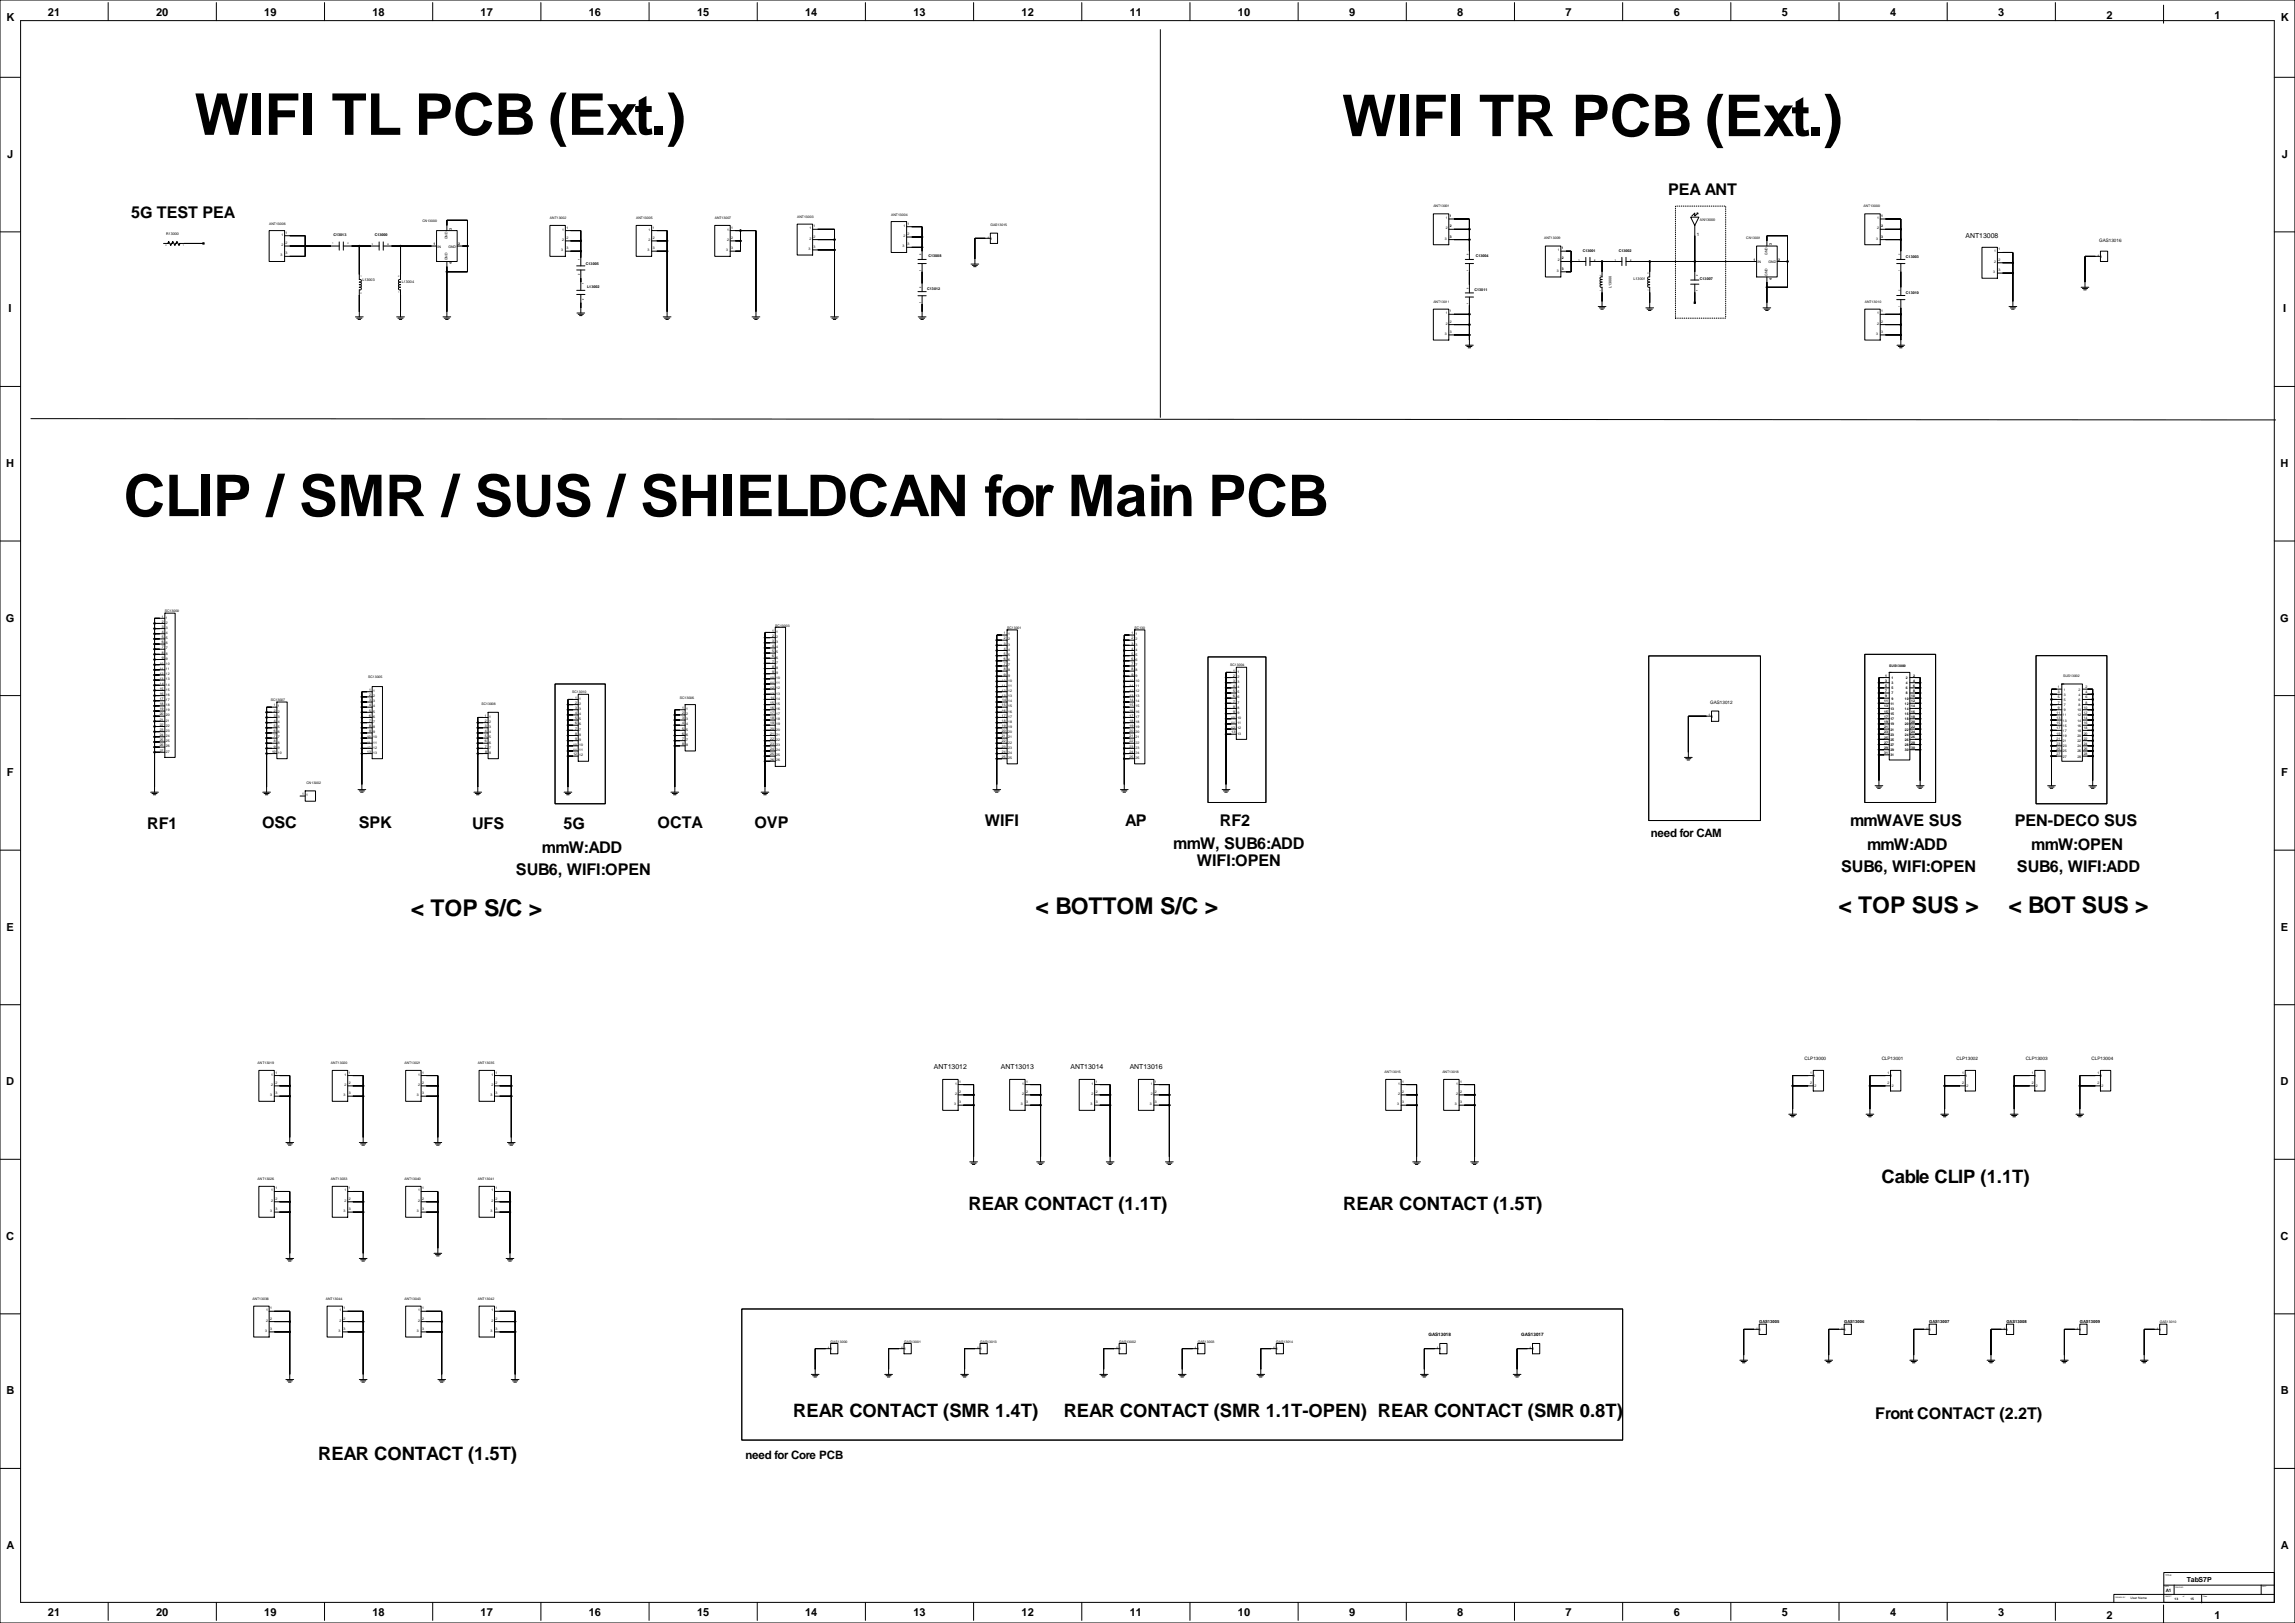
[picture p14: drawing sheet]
<svg xmlns="http://www.w3.org/2000/svg" width="2263mm" height="1600mm" viewBox="0 0 2263 1600" stroke-linecap="round" stroke-linejoin="round" font-family="sans-serif">
<defs><g id="words">
<g font-size="56.8">
<text x="192" y="133">WIFI TL PCB (Ext.)</text>
<text x="1323" y="134">WIFI TR PCB (Ext.)</text>
<text x="122" y="509">CLIP / SMR / SUS / SHIELDCAN for Main PCB</text>
</g>
<g font-size="22.7">
<text x="405" y="903">&lt; TOP S/C &gt;</text>
<text x="1021" y="901">&lt; BOTTOM S/C &gt;</text>
<text x="1813" y="900">&lt; TOP SUS &gt;</text>
<text x="1980" y="900">&lt; BOT SUS &gt;</text>
</g>
<g font-size="18.2">
<text x="1855" y="1166">Cable CLIP (1.1T)</text>
<text x="955" y="1193">REAR CONTACT (1.1T)</text>
<text x="1324" y="1193">REAR CONTACT (1.5T)</text>
<text x="782" y="1396">REAR CONTACT (SMR 1.4T)</text>
<text x="1049" y="1396">REAR CONTACT (SMR 1.1T-OPEN) REAR CONTACT (SMR 0.8T)</text>
<text x="314" y="1439">REAR CONTACT (1.5T)</text>
</g>
<g font-size="15.9">
<text x="1645" y="192">PEA ANT</text>
<text x="129" y="215">5G TEST PEA</text>
<text x="971" y="814">WIFI</text>
<text x="1109" y="814">AP</text>
<text x="1203" y="814">RF2</text>
<text x="1824" y="814">mmWAVE SUS</text>
<text x="1987" y="814">PEN-DECO SUS</text>
<text x="145" y="817">RF1</text>
<text x="258" y="817">OSC</text>
<text x="354" y="817">SPK</text>
<text x="465" y="817">UFS</text>
<text x="556" y="817">5G</text>
<text x="648" y="817">OCTA</text>
<text x="744" y="817">OVP</text>
<text x="1157" y="837">mmW, SUB6:ADD</text>
<text x="1841" y="838">mmW:ADD</text>
<text x="2003" y="838">mmW:OPEN</text>
<text x="534" y="841">mmW:ADD</text>
<text x="1180" y="853">WIFI:OPEN</text>
<text x="509" y="862">SUB6, WIFI:OPEN</text>
<text x="1815" y="860">SUB6, WIFI:OPEN</text>
<text x="1989" y="860">SUB6, WIFI:ADD</text>
<text x="1849" y="1399">Front CONTACT (2.2T)</text>
</g>
<g font-size="11.4">
<text x="1628" y="825">need for CAM</text>
<text x="735" y="1439">need for Core PCB</text>
</g>
<g font-size="10.9">
<text x="47" y="16">21</text>
<text x="154" y="16">20</text>
<text x="261" y="16">19</text>
<text x="367" y="16">18</text>
<text x="474" y="16">17</text>
<text x="581" y="16">16</text>
<text x="687" y="16">15</text>
<text x="794" y="16">14</text>
<text x="901" y="16">13</text>
<text x="1007" y="16">12</text>
<text x="1114" y="16">11</text>
<text x="1220" y="16">10</text>
<text x="1330" y="16">9</text>
<text x="1437" y="16">8</text>
<text x="1543" y="16">7</text>
<text x="1650" y="16">6</text>
<text x="1757" y="16">5</text>
<text x="1863" y="16">4</text>
<text x="1970" y="16">3</text>
<text x="6" y="21">K</text>
<text x="2077" y="19">2</text>
<text x="2183" y="19">1</text>
<text x="2249" y="21">K</text>
<text x="7" y="156">J</text>
<text x="2250" y="156">J</text>
<text x="8" y="308">I</text>
<text x="2251" y="308">I</text>
<text x="6" y="460">H</text>
<text x="2249" y="460">H</text>
<text x="6" y="613">G</text>
<text x="2248" y="613">G</text>
<text x="7" y="765">F</text>
<text x="2249" y="765">F</text>
<text x="6" y="917">E</text>
<text x="2249" y="917">E</text>
<text x="6" y="1070">D</text>
<text x="2249" y="1070">D</text>
<text x="6" y="1222">C</text>
<text x="2249" y="1222">C</text>
<text x="6" y="1375">B</text>
<text x="2249" y="1375">B</text>
<text x="6" y="1527">A</text>
<text x="2249" y="1527">A</text>
<text x="47" y="1593">21</text>
<text x="154" y="1593">20</text>
<text x="261" y="1593">19</text>
<text x="367" y="1593">18</text>
<text x="474" y="1593">17</text>
<text x="581" y="1593">16</text>
<text x="687" y="1593">15</text>
<text x="794" y="1593">14</text>
<text x="901" y="1593">13</text>
<text x="1007" y="1593">12</text>
<text x="1114" y="1593">11</text>
<text x="1220" y="1593">10</text>
<text x="1330" y="1593">9</text>
<text x="1437" y="1593">8</text>
<text x="1543" y="1593">7</text>
<text x="1650" y="1593">6</text>
<text x="1757" y="1593">5</text>
<text x="1863" y="1593">4</text>
<text x="1970" y="1593">3</text>
<text x="2077" y="1595">2</text>
<text x="2183" y="1595">1</text>
</g>
<g font-size="6.8">
<text x="1938" y="235">ANT13008</text>
<text x="921" y="1054">ANT13012</text>
<text x="987" y="1054">ANT13013</text>
<text x="1055" y="1054">ANT13014</text>
<text x="1114" y="1054">ANT13016</text>
<text x="2156" y="1559">TabS7P</text>
</g>
<g font-size="4.5">
<text x="1673" y="233">1</text>
<text x="2070" y="239">GAS13016</text>
<text x="1686" y="693">GAS13012</text>
<text x="1779" y="1045">CLP13000</text>
<text x="1855" y="1045">CLP13001</text>
<text x="1929" y="1045">CLP13002</text>
<text x="1997" y="1045">CLP13003</text>
<text x="2062" y="1045">CLP13004</text>
<text x="1408" y="1317">GAS13018</text>
<text x="1500" y="1317">GAS13017</text>
<text x="2135" y="1569">A1</text>
</g>
<g font-size="4.1">
<text x="1734" y="1304">GAS13005</text>
<text x="1818" y="1304">GAS13006</text>
<text x="1902" y="1304">GAS13007</text>
<text x="1978" y="1304">GAS13008</text>
<text x="2051" y="1304">GAS13009</text>
</g>
<g font-size="3.6">
<text x="1676" y="217">AN13000</text>
<text x="164" y="232">R13000</text>
<text x="329" y="233">C13013</text>
<text x="369" y="233">C13000</text>
<text x="1560" y="248">C13001</text>
<text x="1596" y="248">C13002</text>
<text x="915" y="253">C13008</text>
<text x="1455" y="253">C13004</text>
<text x="1879" y="255">C13003</text>
<text x="578" y="261">C13005</text>
<text x="1676" y="276">C13007</text>
<text x="357" y="277">L13003</text>
<text x="396" y="279">L13004</text>
<text x="1611" y="276">L13001</text>
<text x="579" y="284">L13002</text>
<text x="914" y="286">C13012</text>
<text x="1454" y="286">C13011</text>
<text x="1589" y="284" transform="rotate(-90 1589 284)">L13000</text>
<text x="1879" y="290">C13010</text>
</g>
<g font-size="3.4">
<text x="1413" y="204">ANT13001</text>
<text x="1837" y="204">ANT13000</text>
<text x="786" y="215">ANT13003</text>
<text x="879" y="213">ANT13004</text>
<text x="1425" y="216">1</text>
<text x="1429" y="214">1</text>
<text x="1851" y="216">1</text>
<text x="1855" y="214">1</text>
<text x="265" y="221">ANT13006</text>
<text x="416" y="219">CN13000</text>
<text x="542" y="216">ANT13002</text>
<text x="627" y="216">ANT13005</text>
<text x="705" y="216">ANT13007</text>
<text x="895" y="221">1</text>
<text x="445" y="226" transform="rotate(-90 445 226)">3</text>
<text x="554" y="227">1</text>
<text x="558" y="225">1</text>
<text x="639" y="227">1</text>
<text x="643" y="225">1</text>
<text x="717" y="227">1</text>
<text x="721" y="225">1</text>
<text x="798" y="226">1</text>
<text x="802" y="224">1</text>
<text x="891" y="223">1</text>
<text x="976" y="223">GAS13015</text>
<text x="1425" y="226">2</text>
<text x="1429" y="224">2</text>
<text x="1851" y="226">2</text>
<text x="1855" y="224">2</text>
<text x="278" y="232">1</text>
<text x="282" y="230">1</text>
<text x="891" y="234">2</text>
<text x="895" y="232">2</text>
<text x="441" y="236" transform="rotate(-90 441 236)">GND</text>
<text x="554" y="237">2</text>
<text x="558" y="235">2</text>
<text x="639" y="237">2</text>
<text x="643" y="235">2</text>
<text x="717" y="237">2</text>
<text x="721" y="235">2</text>
<text x="798" y="236">2</text>
<text x="802" y="234">2</text>
<text x="973" y="235">1</text>
<text x="976" y="236">1</text>
<text x="1424" y="236">3</text>
<text x="1429" y="234">3</text>
<text x="1522" y="235">ANT13009</text>
<text x="1722" y="235">CN13001</text>
<text x="1850" y="236">3</text>
<text x="1855" y="234">3</text>
<text x="278" y="243">2</text>
<text x="282" y="241">2</text>
<text x="428" y="242">1</text>
<text x="431" y="244">IN</text>
<text x="442" y="244">GND</text>
<text x="452" y="242">2</text>
<text x="558" y="246">3</text>
<text x="643" y="246">3</text>
<text x="721" y="246">3</text>
<text x="802" y="244">3</text>
<text x="890" y="244">3</text>
<text x="895" y="242">3</text>
<text x="1540" y="246">1</text>
<text x="1747" y="242" transform="rotate(-90 1747 242)">3</text>
<text x="282" y="251">3</text>
<text x="553" y="248">3</text>
<text x="638" y="248">3</text>
<text x="716" y="248">3</text>
<text x="797" y="246">3</text>
<text x="1536" y="248">1</text>
<text x="1743" y="251" transform="rotate(-90 1743 251)">GND</text>
<text x="1966" y="249">1</text>
<text x="1970" y="247">1</text>
<text x="277" y="253">3</text>
<text x="441" y="257" transform="rotate(-90 441 257)">GND</text>
<text x="1536" y="258">2</text>
<text x="1540" y="256">2</text>
<text x="1729" y="257">1</text>
<text x="1753" y="257">2</text>
<text x="1970" y="257">2</text>
<text x="2068" y="253">1</text>
<text x="2071" y="254">1</text>
<text x="445" y="261" transform="rotate(-90 445 261)">4</text>
<text x="1733" y="259">IN</text>
<text x="1744" y="259">GND</text>
<text x="1966" y="259">2</text>
<text x="1535" y="268">3</text>
<text x="1540" y="266">3</text>
<text x="1965" y="269">3</text>
<text x="1970" y="267">3</text>
<text x="1743" y="272" transform="rotate(-90 1743 272)">GND</text>
<text x="1747" y="276" transform="rotate(-90 1747 276)">4</text>
<text x="1413" y="299">ANT13011</text>
<text x="1839" y="299">ANT13010</text>
<text x="1425" y="310">1</text>
<text x="1429" y="308">1</text>
<text x="1851" y="310">1</text>
<text x="1855" y="308">1</text>
<text x="1429" y="318">2</text>
<text x="1855" y="318">2</text>
<text x="1425" y="320">2</text>
<text x="1851" y="320">2</text>
<text x="1429" y="328">3</text>
<text x="1855" y="328">3</text>
<text x="1424" y="330">3</text>
<text x="1850" y="330">3</text>
<text x="163" y="604">SC13000</text>
<text x="159" y="609">1</text>
<text x="164" y="610">1</text>
<text x="159" y="614">2</text>
<text x="164" y="615">2</text>
<text x="764" y="618">SC13003</text>
<text x="159" y="624">4</text>
<text x="159" y="619">3</text>
<text x="164" y="620">3</text>
<text x="761" y="623">1</text>
<text x="765" y="624">1</text>
<text x="993" y="620">SC13001</text>
<text x="1119" y="620">SC130</text>
<text x="159" y="629">5</text>
<text x="164" y="625">4</text>
<text x="761" y="628">2</text>
<text x="765" y="629">2</text>
<text x="990" y="625">1</text>
<text x="994" y="626">1</text>
<text x="1116" y="625">1</text>
<text x="1120" y="626">1</text>
<text x="159" y="634">6</text>
<text x="164" y="630">5</text>
<text x="164" y="635">6</text>
<text x="761" y="633">3</text>
<text x="765" y="634">3</text>
<text x="990" y="630">2</text>
<text x="990" y="635">3</text>
<text x="994" y="631">2</text>
<text x="1116" y="635">3</text>
<text x="1116" y="630">2</text>
<text x="1120" y="631">2</text>
<text x="159" y="639">7</text>
<text x="164" y="640">7</text>
<text x="761" y="638">4</text>
<text x="765" y="639">4</text>
<text x="990" y="640">4</text>
<text x="994" y="642">4</text>
<text x="994" y="636">3</text>
<text x="1116" y="640">4</text>
<text x="1120" y="642">4</text>
<text x="1120" y="636">3</text>
<text x="159" y="644">8</text>
<text x="164" y="645">8</text>
<text x="761" y="643">5</text>
<text x="765" y="644">5</text>
<text x="990" y="646">5</text>
<text x="994" y="647">5</text>
<text x="1116" y="646">5</text>
<text x="1120" y="647">5</text>
<text x="159" y="649">9</text>
<text x="164" y="650">9</text>
<text x="761" y="653">7</text>
<text x="761" y="648">6</text>
<text x="765" y="649">6</text>
<text x="990" y="651">6</text>
<text x="994" y="652">6</text>
<text x="1116" y="651">6</text>
<text x="1120" y="652">6</text>
<text x="157" y="655">10</text>
<text x="164" y="655">10</text>
<text x="761" y="658">8</text>
<text x="765" y="654">7</text>
<text x="765" y="659">8</text>
<text x="990" y="656">7</text>
<text x="994" y="657">7</text>
<text x="1116" y="656">7</text>
<text x="1120" y="657">7</text>
<text x="1213" y="657">SC13004</text>
<text x="1863" y="658">SUS13000</text>
<text x="157" y="661">11</text>
<text x="157" y="666">12</text>
<text x="164" y="661">11</text>
<text x="164" y="666">12</text>
<text x="761" y="663">9</text>
<text x="765" y="664">9</text>
<text x="990" y="666">9</text>
<text x="990" y="661">8</text>
<text x="994" y="662">8</text>
<text x="1116" y="661">8</text>
<text x="1116" y="666">9</text>
<text x="1120" y="662">8</text>
<text x="1216" y="662">1</text>
<text x="1220" y="663">1</text>
<text x="157" y="671">13</text>
<text x="164" y="671">13</text>
<text x="363" y="668">SC13005</text>
<text x="759" y="669">10</text>
<text x="765" y="669">10</text>
<text x="988" y="672">10</text>
<text x="994" y="667">9</text>
<text x="994" y="672">10</text>
<text x="1114" y="672">10</text>
<text x="1120" y="667">9</text>
<text x="1120" y="672">10</text>
<text x="1216" y="667">2</text>
<text x="1220" y="668">2</text>
<text x="1859" y="667">1</text>
<text x="1865" y="669">1</text>
<text x="1879" y="669">2</text>
<text x="1886" y="667">2</text>
<text x="2034" y="667">SUS13002</text>
<text x="158" y="675">14</text>
<text x="164" y="676">14</text>
<text x="759" y="675">11</text>
<text x="765" y="675">11</text>
<text x="988" y="677">11</text>
<text x="994" y="677">11</text>
<text x="1114" y="677">11</text>
<text x="1120" y="677">11</text>
<text x="1216" y="672">3</text>
<text x="1216" y="677">4</text>
<text x="1220" y="673">3</text>
<text x="1859" y="677">5</text>
<text x="1859" y="672">3</text>
<text x="1865" y="674">3</text>
<text x="1879" y="674">4</text>
<text x="1886" y="672">4</text>
<text x="1886" y="677">6</text>
<text x="157" y="680">15</text>
<text x="164" y="681">15</text>
<text x="364" y="681">1</text>
<text x="368" y="682">1</text>
<text x="564" y="683">SC13010</text>
<text x="759" y="680">12</text>
<text x="765" y="680">12</text>
<text x="988" y="682">12</text>
<text x="994" y="682">12</text>
<text x="1114" y="682">12</text>
<text x="1120" y="682">12</text>
<text x="1216" y="682">5</text>
<text x="1220" y="678">4</text>
<text x="1220" y="683">5</text>
<text x="1859" y="682">7</text>
<text x="1865" y="679">5</text>
<text x="1879" y="679">6</text>
<text x="1886" y="682">8</text>
<text x="2029" y="678">1</text>
<text x="2029" y="683">3</text>
<text x="2035" y="681">1</text>
<text x="2049" y="681">2</text>
<text x="2056" y="683">4</text>
<text x="2056" y="678">2</text>
<text x="157" y="685">16</text>
<text x="164" y="686">16</text>
<text x="364" y="686">2</text>
<text x="368" y="687">2</text>
<text x="567" y="689">1</text>
<text x="571" y="690">1</text>
<text x="670" y="689">SC13006</text>
<text x="759" y="685">13</text>
<text x="760" y="689">14</text>
<text x="765" y="690">14</text>
<text x="765" y="685">13</text>
<text x="988" y="687">13</text>
<text x="994" y="687">13</text>
<text x="1114" y="687">13</text>
<text x="1120" y="687">13</text>
<text x="1216" y="687">6</text>
<text x="1220" y="688">6</text>
<text x="1859" y="687">9</text>
<text x="1865" y="690">9</text>
<text x="1865" y="685">7</text>
<text x="1878" y="690">10</text>
<text x="1879" y="685">8</text>
<text x="1884" y="687">10</text>
<text x="2029" y="689">5</text>
<text x="2035" y="686">3</text>
<text x="2049" y="686">4</text>
<text x="2056" y="689">6</text>
<text x="157" y="695">18</text>
<text x="157" y="690">17</text>
<text x="164" y="691">17</text>
<text x="267" y="691">SC13007</text>
<text x="364" y="691">3</text>
<text x="368" y="692">3</text>
<text x="475" y="695">SC13008</text>
<text x="567" y="694">2</text>
<text x="571" y="695">2</text>
<text x="759" y="694">15</text>
<text x="765" y="695">15</text>
<text x="988" y="691">14</text>
<text x="994" y="692">14</text>
<text x="1114" y="691">14</text>
<text x="1120" y="692">14</text>
<text x="1216" y="693">7</text>
<text x="1220" y="694">7</text>
<text x="1858" y="692">11</text>
<text x="1864" y="695">11</text>
<text x="1878" y="695">12</text>
<text x="1884" y="692">12</text>
<text x="2029" y="694">7</text>
<text x="2035" y="696">7</text>
<text x="2035" y="691">5</text>
<text x="2049" y="696">8</text>
<text x="2049" y="691">6</text>
<text x="2056" y="694">8</text>
<text x="157" y="700">19</text>
<text x="164" y="696">18</text>
<text x="164" y="701">19</text>
<text x="270" y="696">1</text>
<text x="270" y="701">2</text>
<text x="274" y="697">1</text>
<text x="364" y="701">5</text>
<text x="364" y="696">4</text>
<text x="368" y="697">4</text>
<text x="567" y="699">3</text>
<text x="571" y="700">3</text>
<text x="672" y="699">1</text>
<text x="677" y="700">1</text>
<text x="759" y="699">16</text>
<text x="765" y="700">16</text>
<text x="988" y="696">15</text>
<text x="988" y="701">16</text>
<text x="994" y="697">15</text>
<text x="1114" y="701">16</text>
<text x="1114" y="696">15</text>
<text x="1120" y="697">15</text>
<text x="1216" y="698">8</text>
<text x="1220" y="699">8</text>
<text x="1858" y="697">13</text>
<text x="1864" y="700">13</text>
<text x="1878" y="700">14</text>
<text x="1884" y="697">14</text>
<text x="2029" y="699">9</text>
<text x="2035" y="701">9</text>
<text x="2048" y="701">10</text>
<text x="2054" y="699">10</text>
<text x="157" y="705">20</text>
<text x="164" y="706">20</text>
<text x="270" y="707">3</text>
<text x="274" y="702">2</text>
<text x="274" y="708">3</text>
<text x="364" y="707">6</text>
<text x="368" y="702">5</text>
<text x="368" y="708">6</text>
<text x="478" y="707">1</text>
<text x="482" y="708">1</text>
<text x="567" y="704">4</text>
<text x="571" y="705">4</text>
<text x="672" y="704">2</text>
<text x="677" y="705">2</text>
<text x="759" y="704">17</text>
<text x="765" y="705">17</text>
<text x="988" y="707">17</text>
<text x="994" y="702">16</text>
<text x="994" y="708">17</text>
<text x="1114" y="707">17</text>
<text x="1120" y="702">16</text>
<text x="1120" y="708">17</text>
<text x="1216" y="703">9</text>
<text x="1220" y="704">9</text>
<text x="1685" y="706">1</text>
<text x="1687" y="708">1</text>
<text x="1858" y="708">17</text>
<text x="1858" y="702">15</text>
<text x="1864" y="705">15</text>
<text x="1878" y="705">16</text>
<text x="1884" y="702">16</text>
<text x="1884" y="708">18</text>
<text x="2028" y="704">11</text>
<text x="2034" y="706">11</text>
<text x="2048" y="706">12</text>
<text x="2054" y="704">12</text>
<text x="157" y="710">21</text>
<text x="164" y="711">21</text>
<text x="270" y="712">4</text>
<text x="274" y="713">4</text>
<text x="364" y="712">7</text>
<text x="368" y="713">7</text>
<text x="478" y="712">2</text>
<text x="482" y="713">2</text>
<text x="567" y="709">5</text>
<text x="571" y="710">5</text>
<text x="672" y="709">3</text>
<text x="677" y="710">3</text>
<text x="759" y="709">18</text>
<text x="765" y="710">18</text>
<text x="988" y="712">18</text>
<text x="994" y="713">18</text>
<text x="1114" y="712">18</text>
<text x="1120" y="713">18</text>
<text x="1214" y="709">10</text>
<text x="1214" y="714">11</text>
<text x="1220" y="709">10</text>
<text x="1220" y="714">11</text>
<text x="1858" y="713">19</text>
<text x="1864" y="710">17</text>
<text x="1878" y="710">18</text>
<text x="1884" y="713">20</text>
<text x="2028" y="709">13</text>
<text x="2028" y="714">15</text>
<text x="2034" y="711">13</text>
<text x="2048" y="711">14</text>
<text x="2054" y="714">16</text>
<text x="2054" y="709">14</text>
<text x="157" y="715">22</text>
<text x="164" y="716">22</text>
<text x="270" y="717">5</text>
<text x="274" y="718">5</text>
<text x="364" y="717">8</text>
<text x="368" y="718">8</text>
<text x="478" y="717">3</text>
<text x="482" y="718">3</text>
<text x="567" y="719">7</text>
<text x="567" y="714">6</text>
<text x="571" y="715">6</text>
<text x="672" y="714">4</text>
<text x="672" y="719">5</text>
<text x="677" y="715">4</text>
<text x="759" y="714">19</text>
<text x="759" y="719">20</text>
<text x="765" y="715">19</text>
<text x="988" y="717">19</text>
<text x="994" y="718">19</text>
<text x="1114" y="717">19</text>
<text x="1120" y="718">19</text>
<text x="1214" y="719">12</text>
<text x="1220" y="719">12</text>
<text x="1858" y="718">21</text>
<text x="1864" y="715">19</text>
<text x="1878" y="715">20</text>
<text x="1884" y="718">22</text>
<text x="2028" y="719">17</text>
<text x="2034" y="716">15</text>
<text x="2048" y="716">16</text>
<text x="2054" y="719">18</text>
<text x="157" y="726">24</text>
<text x="157" y="720">23</text>
<text x="164" y="721">23</text>
<text x="270" y="722">6</text>
<text x="274" y="723">6</text>
<text x="364" y="722">9</text>
<text x="368" y="723">9</text>
<text x="478" y="722">4</text>
<text x="482" y="723">4</text>
<text x="567" y="724">8</text>
<text x="571" y="720">7</text>
<text x="571" y="725">8</text>
<text x="672" y="724">6</text>
<text x="677" y="720">5</text>
<text x="677" y="725">6</text>
<text x="759" y="724">21</text>
<text x="765" y="720">20</text>
<text x="765" y="725">21</text>
<text x="988" y="722">20</text>
<text x="994" y="723">20</text>
<text x="1114" y="722">20</text>
<text x="1120" y="723">20</text>
<text x="1214" y="723">13</text>
<text x="1220" y="724">13</text>
<text x="1858" y="723">23</text>
<text x="1864" y="725">23</text>
<text x="1864" y="720">21</text>
<text x="1878" y="725">24</text>
<text x="1878" y="720">22</text>
<text x="1884" y="723">24</text>
<text x="2028" y="724">19</text>
<text x="2034" y="721">17</text>
<text x="2048" y="721">18</text>
<text x="2054" y="724">20</text>
<text x="157" y="731">25</text>
<text x="164" y="727">24</text>
<text x="164" y="732">25</text>
<text x="270" y="732">8</text>
<text x="270" y="727">7</text>
<text x="274" y="728">7</text>
<text x="362" y="728">10</text>
<text x="368" y="728">10</text>
<text x="478" y="732">6</text>
<text x="478" y="727">5</text>
<text x="482" y="728">5</text>
<text x="567" y="729">9</text>
<text x="571" y="730">9</text>
<text x="672" y="729">7</text>
<text x="677" y="730">7</text>
<text x="759" y="729">22</text>
<text x="765" y="730">22</text>
<text x="988" y="727">21</text>
<text x="988" y="732">22</text>
<text x="994" y="728">21</text>
<text x="1114" y="732">22</text>
<text x="1114" y="727">21</text>
<text x="1120" y="728">21</text>
<text x="1858" y="728">25</text>
<text x="1864" y="730">25</text>
<text x="1878" y="730">26</text>
<text x="1884" y="728">26</text>
<text x="2028" y="729">21</text>
<text x="2034" y="726">19</text>
<text x="2034" y="732">21</text>
<text x="2048" y="726">20</text>
<text x="2048" y="732">22</text>
<text x="2054" y="729">22</text>
<text x="157" y="736">26</text>
<text x="164" y="736">26</text>
<text x="270" y="737">9</text>
<text x="274" y="733">8</text>
<text x="274" y="738">9</text>
<text x="362" y="733">11</text>
<text x="362" y="738">12</text>
<text x="368" y="738">12</text>
<text x="368" y="733">11</text>
<text x="478" y="737">7</text>
<text x="482" y="733">6</text>
<text x="482" y="738">7</text>
<text x="565" y="735">10</text>
<text x="571" y="735">10</text>
<text x="673" y="734">8</text>
<text x="677" y="735">8</text>
<text x="759" y="734">23</text>
<text x="765" y="735">23</text>
<text x="988" y="737">23</text>
<text x="994" y="733">22</text>
<text x="994" y="738">23</text>
<text x="1114" y="737">23</text>
<text x="1120" y="733">22</text>
<text x="1120" y="738">23</text>
<text x="1858" y="733">27</text>
<text x="1864" y="735">27</text>
<text x="1878" y="735">28</text>
<text x="1884" y="733">28</text>
<text x="2028" y="734">23</text>
<text x="2034" y="737">23</text>
<text x="2048" y="737">24</text>
<text x="2054" y="734">24</text>
<text x="157" y="741">27</text>
<text x="164" y="742">27</text>
<text x="268" y="742">10</text>
<text x="274" y="743">10</text>
<text x="362" y="742">13</text>
<text x="368" y="743">13</text>
<text x="478" y="742">8</text>
<text x="482" y="743">8</text>
<text x="565" y="741">11</text>
<text x="571" y="741">11</text>
<text x="759" y="740">24</text>
<text x="765" y="741">24</text>
<text x="988" y="742">24</text>
<text x="994" y="743">24</text>
<text x="1114" y="742">24</text>
<text x="1120" y="743">24</text>
<text x="1858" y="738">29</text>
<text x="1858" y="743">31</text>
<text x="1864" y="740">29</text>
<text x="1878" y="740">30</text>
<text x="1884" y="738">30</text>
<text x="2028" y="739">25</text>
<text x="2034" y="742">25</text>
<text x="2048" y="742">26</text>
<text x="2054" y="739">26</text>
<text x="565" y="745">12</text>
<text x="571" y="746">12</text>
<text x="759" y="750">26</text>
<text x="759" y="745">25</text>
<text x="765" y="746">25</text>
<text x="765" y="750">26</text>
<text x="988" y="747">25</text>
<text x="994" y="748">25</text>
<text x="1114" y="747">25</text>
<text x="1120" y="748">25</text>
<text x="1864" y="746">31</text>
<text x="2028" y="744">27</text>
<text x="2034" y="747">27</text>
<text x="2048" y="747">28</text>
<text x="2054" y="744">28</text>
<text x="302" y="772">CN13002</text>
<text x="298" y="784">1</text>
<text x="302" y="785">1</text>
<text x="254" y="1049">ANT13019</text>
<text x="326" y="1049">ANT13020</text>
<text x="399" y="1049">ANT13021</text>
<text x="471" y="1049">ANT13035</text>
<text x="267" y="1060">1</text>
<text x="271" y="1058">1</text>
<text x="340" y="1060">1</text>
<text x="344" y="1058">1</text>
<text x="412" y="1060">1</text>
<text x="416" y="1058">1</text>
<text x="485" y="1060">1</text>
<text x="489" y="1058">1</text>
<text x="1365" y="1058">ANT13015</text>
<text x="1422" y="1058">ANT13018</text>
<text x="1785" y="1058">1</text>
<text x="1788" y="1061">1</text>
<text x="1861" y="1058">1</text>
<text x="1864" y="1061">1</text>
<text x="1935" y="1058">1</text>
<text x="1938" y="1061">1</text>
<text x="2003" y="1058">1</text>
<text x="2006" y="1061">1</text>
<text x="2068" y="1058">1</text>
<text x="2071" y="1061">1</text>
<text x="946" y="1067">1</text>
<text x="1012" y="1067">1</text>
<text x="1080" y="1067">1</text>
<text x="1139" y="1067">1</text>
<text x="1382" y="1067">1</text>
<text x="1440" y="1067">1</text>
<text x="267" y="1070">2</text>
<text x="271" y="1068">2</text>
<text x="340" y="1070">2</text>
<text x="344" y="1068">2</text>
<text x="412" y="1070">2</text>
<text x="416" y="1068">2</text>
<text x="485" y="1070">2</text>
<text x="489" y="1068">2</text>
<text x="942" y="1069">1</text>
<text x="1008" y="1069">1</text>
<text x="1076" y="1069">1</text>
<text x="1135" y="1069">1</text>
<text x="1378" y="1069">1</text>
<text x="1436" y="1069">1</text>
<text x="1785" y="1068">2</text>
<text x="1789" y="1071">2</text>
<text x="1861" y="1068">2</text>
<text x="1865" y="1071">2</text>
<text x="1935" y="1068">2</text>
<text x="1939" y="1071">2</text>
<text x="2003" y="1068">2</text>
<text x="2007" y="1071">2</text>
<text x="2068" y="1068">2</text>
<text x="2072" y="1071">2</text>
<text x="271" y="1079">3</text>
<text x="344" y="1079">3</text>
<text x="416" y="1079">3</text>
<text x="489" y="1079">3</text>
<text x="942" y="1079">2</text>
<text x="946" y="1077">2</text>
<text x="1008" y="1079">2</text>
<text x="1012" y="1077">2</text>
<text x="1076" y="1079">2</text>
<text x="1080" y="1077">2</text>
<text x="1135" y="1079">2</text>
<text x="1139" y="1077">2</text>
<text x="1378" y="1079">2</text>
<text x="1382" y="1077">2</text>
<text x="1436" y="1079">2</text>
<text x="1440" y="1077">2</text>
<text x="266" y="1081">3</text>
<text x="339" y="1081">3</text>
<text x="411" y="1081">3</text>
<text x="484" y="1081">3</text>
<text x="941" y="1089">3</text>
<text x="946" y="1087">3</text>
<text x="1007" y="1089">3</text>
<text x="1012" y="1087">3</text>
<text x="1075" y="1089">3</text>
<text x="1080" y="1087">3</text>
<text x="1134" y="1089">3</text>
<text x="1139" y="1087">3</text>
<text x="1377" y="1089">3</text>
<text x="1382" y="1087">3</text>
<text x="1435" y="1089">3</text>
<text x="1440" y="1087">3</text>
<text x="254" y="1164">ANT13026</text>
<text x="326" y="1164">ANT13033</text>
<text x="399" y="1164">ANT13040</text>
<text x="471" y="1164">ANT13041</text>
<text x="267" y="1174">1</text>
<text x="271" y="1172">1</text>
<text x="340" y="1174">1</text>
<text x="344" y="1172">1</text>
<text x="412" y="1174">1</text>
<text x="416" y="1172">1</text>
<text x="485" y="1174">1</text>
<text x="489" y="1172">1</text>
<text x="267" y="1185">2</text>
<text x="271" y="1183">2</text>
<text x="340" y="1185">2</text>
<text x="344" y="1183">2</text>
<text x="412" y="1185">2</text>
<text x="416" y="1183">2</text>
<text x="485" y="1185">2</text>
<text x="489" y="1183">2</text>
<text x="271" y="1193">3</text>
<text x="344" y="1193">3</text>
<text x="416" y="1193">3</text>
<text x="489" y="1193">3</text>
<text x="266" y="1195">3</text>
<text x="339" y="1195">3</text>
<text x="411" y="1195">3</text>
<text x="484" y="1195">3</text>
<text x="249" y="1282">ANT13038</text>
<text x="321" y="1282">ANT13044</text>
<text x="399" y="1282">ANT13043</text>
<text x="471" y="1282">ANT13042</text>
<text x="262" y="1293">1</text>
<text x="266" y="1291">1</text>
<text x="335" y="1293">1</text>
<text x="339" y="1291">1</text>
<text x="412" y="1293">1</text>
<text x="416" y="1291">1</text>
<text x="485" y="1293">1</text>
<text x="489" y="1291">1</text>
<text x="266" y="1301">2</text>
<text x="339" y="1301">2</text>
<text x="416" y="1301">2</text>
<text x="489" y="1301">2</text>
<text x="262" y="1303">2</text>
<text x="335" y="1303">2</text>
<text x="412" y="1303">2</text>
<text x="485" y="1303">2</text>
<text x="2129" y="1305">GAS13010</text>
<text x="261" y="1313">3</text>
<text x="266" y="1311">3</text>
<text x="334" y="1313">3</text>
<text x="339" y="1311">3</text>
<text x="411" y="1313">3</text>
<text x="416" y="1311">3</text>
<text x="484" y="1313">3</text>
<text x="489" y="1311">3</text>
<text x="1732" y="1311">1</text>
<text x="1734" y="1312">1</text>
<text x="1815" y="1311">1</text>
<text x="1818" y="1312">1</text>
<text x="1899" y="1311">1</text>
<text x="1902" y="1312">1</text>
<text x="1975" y="1311">1</text>
<text x="1978" y="1312">1</text>
<text x="2048" y="1311">1</text>
<text x="2051" y="1312">1</text>
<text x="2126" y="1311">1</text>
<text x="2129" y="1312">1</text>
<text x="819" y="1324">GAS13000</text>
<text x="891" y="1324">GAS13001</text>
<text x="966" y="1324">GAS13013</text>
<text x="1103" y="1324">GAS13002</text>
<text x="1181" y="1324">GAS13003</text>
<text x="1258" y="1324">GAS13014</text>
<text x="816" y="1330">1</text>
<text x="819" y="1331">1</text>
<text x="888" y="1330">1</text>
<text x="891" y="1331">1</text>
<text x="963" y="1330">1</text>
<text x="966" y="1331">1</text>
<text x="1100" y="1330">1</text>
<text x="1103" y="1331">1</text>
<text x="1178" y="1330">1</text>
<text x="1181" y="1331">1</text>
<text x="1255" y="1330">1</text>
<text x="1258" y="1331">1</text>
<text x="1417" y="1330">1</text>
<text x="1420" y="1331">1</text>
<text x="1508" y="1330">1</text>
<text x="1511" y="1331">1</text>
</g>
<g font-size="3.2">
<text x="2101" y="1576">User Name</text>
<text x="2144" y="1577">13</text>
<text x="2160" y="1577">15</text>
</g>
<g font-size="2.3">
<text x="163" y="242">2</text>
<text x="180" y="242">1</text>
<text x="327" y="241">1</text>
<text x="343" y="241">2</text>
<text x="367" y="242">1</text>
<text x="382" y="242">2</text>
<text x="908" y="252" transform="rotate(-90 908 252)">2</text>
<text x="1448" y="252" transform="rotate(-90 1448 252)">2</text>
<text x="1873" y="252" transform="rotate(-90 1873 252)">2</text>
<text x="572" y="256" transform="rotate(-90 572 256)">1</text>
<text x="1556" y="257">1</text>
<text x="1572" y="257">2</text>
<text x="1592" y="257">1</text>
<text x="1607" y="257">2</text>
<text x="908" y="267" transform="rotate(-90 908 267)">1</text>
<text x="1448" y="267" transform="rotate(-90 1448 267)">1</text>
<text x="1873" y="267" transform="rotate(-90 1873 267)">1</text>
<text x="355" y="274">1</text>
<text x="393" y="273">2</text>
<text x="572" y="271" transform="rotate(-90 572 271)">2</text>
<text x="1579" y="272" transform="rotate(-90 1579 272)">2</text>
<text x="1624" y="270">2</text>
<text x="1674" y="272" transform="rotate(-90 1674 272)">2</text>
<text x="576" y="280" transform="rotate(-90 576 280)">1</text>
<text x="908" y="283" transform="rotate(-90 908 283)">2</text>
<text x="1448" y="285" transform="rotate(-90 1448 285)">2</text>
<text x="1579" y="287" transform="rotate(-90 1579 287)">1</text>
<text x="1624" y="287">1</text>
<text x="1674" y="287" transform="rotate(-90 1674 287)">1</text>
<text x="1873" y="287" transform="rotate(-90 1873 287)">2</text>
<text x="355" y="290">2</text>
<text x="393" y="289">1</text>
<text x="576" y="296" transform="rotate(-90 576 296)">2</text>
<text x="908" y="299" transform="rotate(-90 908 299)">1</text>
<text x="1448" y="300" transform="rotate(-90 1448 300)">1</text>
<text x="1873" y="302" transform="rotate(-90 1873 302)">1</text>
<text x="2135" y="1554">TITLE</text>
</g>
<g font-size="1.8">
<text x="2134" y="1565">SIZE</text>
<text x="2145" y="1565">DWG NO</text>
<text x="2231" y="1565">REV</text>
<text x="2086" y="1575">DRAWN BY</text>
<text x="2135" y="1574">SHEET</text>
<text x="2152" y="1574">of</text>
<text x="2172" y="1574">Date</text>
</g>
</g></defs>
<g fill="none" stroke="#000" stroke-width=".99">
<path d="M0 0h2263v1600h-2263zM107 3v17M213 3v17M320 3v17M427 3v17M533 3v17M640 3v17M747 3v17M853 3v17M960 3v17M1067 3v17M1173 3v17"/>
<path d="M1280 3v17M1387 3v17M1493 3v17M1600 3v17M1706 3v17M1813 3v17M1920 3v17M2026 3v17M2133 5v18M20 20h2222v1560h-2222zM1144 29v382M0 76h20"/>
<path d="M2242 76h21M879 218h15v31h-15zM1413 211h15v30h-15zM1428 216h21v40M1667 214h8l-4 8zM1673 210h1v1M1674 210l-3 3v-3l-3 3M1839 211h15v30h-15zM1854 216h20v40M0 229h20M161 240h5M165 240l1-2 2 4 2-4 2 4 2-4 2 4 2-2"/>
<path d="M168 240h2M172 240h2M176 240h25M265 227h16v31h-16zM281 232h20v21h-20M334 238v9M339 238v9M374 238v9M378 238v9M430 227h21v31h-21zM441 227v-10h20v51h-20M542 222h15v31h-15z"/>
<path d="M557 227h16v35M557 237h16M627 222h15v31h-15zM642 227h16v85M642 237h16M705 222h15v31h-15zM720 227h25v85M720 237h10M730 227v21h-10M786 221h15v30h-15zM801 236h22M801 226h22v86"/>
<path d="M894 223h15v33M894 234h15M976 230h8v10h-8zM976 235h-15v25M1428 236h21M1428 226h21M1671 222v54M1854 236h20M1854 226h20M2242 229h21M281 243h53M339 243h35"/>
<path d="M354 243v33a1.4 1.4 0 0 1 2 1 1.4 1.4 0 0 1-2 1 1.4 1.4 0 0 1 2 1 1.4 1.4 0 0 1-2 2M378 243h52M395 243v33a1.4 1.4 0 0 0-2 1 1.4 1.4 0 0 0 2 1 1.4 1.4 0 0 0-2 1 1.4 1.4 0 0 0 2 2M441 258v54M451 243h10M557 248h16M642 248h16M801 246h22M894 244h15M905 260h8M905 256h8M909 260v27"/>
<path d="M1445 260h8M1445 256h8M1449 260v29M1524 243h15v30h-15zM1539 248h10v20h-10M1539 258h25M1564 254v8M1568 258h31M1568 254v8M1580 258v15a1.6 1.6 0 0 0-3 1 1.8 1.8 0 0 0 3 2 1.6 1.6 0 0 0-3 1 1.6 1.6 0 0 0 3 1 1.6 1.6 0 0 0-3 1 1.8 1.8 0 0 0 3 2M1599 254v8M1603 258h129"/>
<path d="M1603 254v8M1626 258l1 15a1.6 1.6 0 0 0-3 1 1.8 1.8 0 0 0 3 2 1.6 1.6 0 0 0-3 1 1.6 1.6 0 0 0 3 1 1.6 1.6 0 0 0-3 1 1.8 1.8 0 0 0 3 2M1732 243h20v30h-20zM1742 243v-11h20v51h-20M1752 258h10M1870 260h8M1870 256h8M1874 260v31M1954 244h15v30h-15zM1969 249h16v53M1969 259h16M2071 248h7v10h-7z"/>
<path d="M2071 253h-15v30M569 262h8M569 266h8M573 266v20M957 260h8M959 262h5M960 263h2M1667 276h8M1742 273v30M1969 269h16M354 281a1.4 1.4 0 0 1 2 1 1.4 1.4 0 0 1-2 1 1.4 1.4 0 0 1 2 1 1.4 1.4 0 0 1-2 2v26M395 281a1.4 1.4 0 0 0-2 1 1.4 1.4 0 0 0 2 1 1.4 1.4 0 0 0-2 1 1.4 1.4 0 0 0 2 2v26"/>
<path d="M569 286h8M569 290h8M573 290v19M905 292h8M905 287h8M909 292v20M1445 293h8M1445 289h8M1449 293v47M1580 281a1.6 1.6 0 0 0-3 1 1.6 1.6 0 0 0 3 1v19M1627 281a1.6 1.6 0 0 0-3 1 1.6 1.6 0 0 0 3 1l-1 20M1667 280h8"/>
<path d="M1671 280v18M1870 295h8M1870 291h8M1874 295v45M2052 283h7M2053 284h5M2054 286h3M350 312h8M352 314h5M353 315h3M391 312h8M392 314h5"/>
<path d="M394 315h2M437 312h7M438 314h5M439 315h3M569 309h7M570 310h5M571 311h3M654 312h8M655 314h5M656 315h3M742 312h7M743 314h5"/>
<path d="M744 315h3M819 312h8M820 314h5M822 315h2M905 312h8M907 314h5M908 315h2M1413 305h15v30h-15zM1428 320h21M1428 310h21M1576 302h7M1577 303h5"/>
<path d="M1578 305h3M1623 303h7M1624 305h5M1625 306h3M1738 303h8M1740 305h5M1741 306h2M1839 305h15v30h-15zM1854 320h20M1854 310h20M1981 302h7M1982 303h5"/>
<path d="M1983 305h3M1428 330h21M1854 330h20M1445 340h8M1446 342h5M1447 343h3M1870 340h8M1872 342h5M1873 343h2M0 381h20M2242 381h21M30 413l2214 1"/>
<path d="M0 533h20M2242 533h21M152 620h11M152 615h11M163 604h10v143h-10zM163 609h-11v172M163 604h1M764 618h11v137h-11zM764 618h1M152 635h11M152 630h11M152 625h11"/>
<path d="M152 640h11M754 634h10M754 639h10M754 629h10M764 623h-10v158M983 631h10M983 636h10M993 621h10v132h-10zM993 626h-10v152M993 621h1M1108 631h11M1108 636h11"/>
<path d="M1119 621h10v132h-10zM1119 626h-11v152M1119 621h1M152 650h11M152 645h11M152 655h11M754 644h10M754 649h10M754 654h10M754 659h10M983 656h10M983 646h10"/>
<path d="M983 641h10M983 651h10M1108 656h11M1108 646h11M1108 641h11M1108 651h11M1191 648h57v143h-57zM1219 658h10v71h-10zM1626 647h110v162h-110zM1839 645h69v146h-69zM2007 646h70v146h-70zM152 660h11"/>
<path d="M152 665h11M152 670h11M152 675h11M367 677h10v71h-10zM547 674h50v118h-50zM754 679h10M754 674h10M754 669h10M754 664h10M983 672h10M983 667h10M983 662h10"/>
<path d="M983 677h10M1108 672h11M1108 667h11M1108 662h11M1108 677h11M1209 678h10M1209 668h10M1209 673h10M1219 663h-10v115M1853 678h10M1853 673h10M1863 663h20v86h-20z"/>
<path d="M1863 668h-10v107M1863 663h2M1883 668h10v107M1883 678h10M1883 673h10M2033 674h20v76h-20zM2033 679h-10v96M2033 674h2M2053 679h10v96M0 686h20M152 686h11M152 691h11"/>
<path d="M152 696h11M152 681h11M273 692h10v56h-10zM273 697h-10v84M357 687h10M357 697h10M357 692h10M367 682h-10v96M560 700h10M560 695h10M570 684h10v66h-10zM570 689h-10v92"/>
<path d="M675 695h11v45h-11zM675 700h-10v81M754 700h10M754 684h10M754 689h10M754 695h10M983 687h10M983 697h10M983 692h10M983 682h10M1108 687h11M1108 697h11"/>
<path d="M1108 692h11M1108 682h11M1209 688h10M1209 693h10M1209 698h10M1209 683h10M1853 688h10M1853 693h10M1853 698h10M1853 683h10M1883 688h10M1883 693h10"/>
<path d="M1883 698h10M1883 683h10M2023 700h10M2023 684h10M2023 689h10M2023 695h10M2053 700h10M2053 684h10M2053 689h10M2053 695h10M2242 686h21M152 706h11"/>
<path d="M152 701h11M152 711h11M152 716h11M263 702h10M263 707h10M263 712h10M263 717h10M357 702h10M357 707h10M357 712h10M357 717h10M471 712h10"/>
<path d="M471 717h10M481 702h10v46h-10zM481 707h-10v74M560 705h10M560 715h10M560 710h10M560 720h10M665 705h10M665 715h10M665 710h10M665 720h10M754 705h10"/>
<path d="M754 715h10M754 710h10M754 720h10M983 702h10M983 707h10M983 712h10M983 717h10M1108 702h11M1108 707h11M1108 712h11M1108 717h11M1209 703h10"/>
<path d="M1209 719h10M1209 714h10M1209 709h10M1687 701h8v10h-8zM1687 706h-22v41M1853 703h10M1853 719h10M1853 714h10M1853 709h10M1883 703h10M1883 719h10M1883 714h10"/>
<path d="M1883 709h10M2023 705h10M2023 715h10M2023 710h10M2023 720h10M2053 705h10M2053 715h10M2053 710h10M2053 720h10M152 721h11M152 726h11M152 731h11"/>
<path d="M152 736h11M263 738h10M263 722h10M263 728h10M263 733h10M357 738h10M357 722h10M357 728h10M357 733h10M471 738h10M471 722h10M471 728h10"/>
<path d="M471 733h10M560 735h10M560 725h10M560 730h10M665 735h10M665 725h10M665 730h10M754 735h10M754 725h10M754 730h10M983 738h10M983 722h10"/>
<path d="M983 728h10M983 733h10M1108 738h11M1108 722h11M1108 728h11M1108 733h11M1209 724h10M1853 724h10M1853 729h10M1853 734h10M1853 739h10M1883 724h10"/>
<path d="M1883 729h10M1883 734h10M1883 739h10M2023 735h10M2023 725h10M2023 730h10M2053 735h10M2053 725h10M2053 730h10M152 742h11M263 743h10M357 743h10"/>
<path d="M471 743h10M560 740h10M560 745h10M754 750h10M754 740h10M754 745h10M983 743h10M983 748h10M1108 743h11M1108 748h11M1661 747h7M1662 748h5"/>
<path d="M1663 749h3M1853 744h10M2023 740h10M2023 745h10M2053 740h10M2053 745h10M301 780h10v10h-10zM353 778h8M354 780h5M979 778h8M980 780h5M1105 778h7"/>
<path d="M1106 780h5M1205 778h8M1206 780h5M1849 775h7M1850 776h5M1851 777h3M1889 775h8M1891 776h5M1892 777h2M2019 775h7M2020 776h5M2021 777h3"/>
<path d="M2059 775h8M2061 776h5M2062 777h3M149 781h7M150 782h5M151 783h3M259 781h8M260 782h5M262 783h2M296 785h5M356 781h2M467 781h8"/>
<path d="M469 782h5M470 783h2M556 781h8M557 782h5M559 783h2M662 781h7M663 782h5M664 783h3M750 781h8M752 782h5M753 783h2M981 781h3"/>
<path d="M1107 781h3M1207 781h3M0 838h20M2242 838h21M0 990h20M2242 990h21M255 1055h15v31h-15zM328 1055h15v31h-15zM400 1055h15v31h-15zM472 1055h16v31h-16zM1788 1055h10v20h-10zM1864 1055h10v20h-10z"/>
<path d="M1938 1055h10v20h-10zM2006 1055h10v20h-10zM2071 1055h10v20h-10zM270 1070h16M270 1060h16v66M343 1070h15M343 1060h15v66M415 1070h17M415 1060h17v66M488 1070h16M488 1060h16v66M929 1064h16v31h-16z"/>
<path d="M945 1069h15v76M945 1079h15M995 1064h16v31h-16zM1011 1069h15v76M1011 1079h15M1064 1064h15v31h-15zM1079 1069h15v76M1079 1079h15M1122 1064h16v31h-16zM1138 1069h15v76M1138 1079h15M1366 1064h15v31h-15z"/>
<path d="M1381 1069h16v76M1381 1079h16M1423 1064h16v31h-16zM1439 1069h15v76M1439 1079h15M1767 1070h21M1788 1060h-21v38M1844 1070h20M1864 1060h-20v38M1917 1070h21M1938 1060h-21v38M1986 1070h20"/>
<path d="M2006 1060h-20v38M2051 1070h20M2071 1060h-20v38M270 1081h16M343 1081h15M415 1081h17M488 1081h16M945 1089h15M1011 1089h15M1079 1089h15M1138 1089h15M1381 1089h16"/>
<path d="M1439 1089h15M1764 1098h7M1765 1100h5M1840 1098h7M1841 1100h5M1913 1098h8M1915 1100h5M1982 1098h8M1983 1100h5M2047 1098h7M2048 1100h5M1766 1101h3"/>
<path d="M1842 1101h3M1916 1101h3M1985 1101h2M2049 1101h3M282 1126h7M283 1128h5M284 1129h3M354 1126h8M356 1128h5M357 1129h2M428 1126h8M429 1128h5"/>
<path d="M430 1129h3M500 1126h8M502 1128h5M503 1129h2M0 1143h20M956 1145h8M957 1147h5M959 1148h2M1022 1145h8M1023 1147h5M1025 1148h2M1091 1145h7"/>
<path d="M1092 1147h5M1093 1148h3M1149 1145h8M1150 1147h5M1152 1148h2M1393 1145h7M1394 1147h5M1395 1148h3M1450 1145h8M1451 1147h5M1453 1148h2M2242 1143h21"/>
<path d="M255 1169h15v31h-15zM270 1174h16v67M328 1169h15v31h-15zM343 1174h15v67M400 1169h15v31h-15zM415 1174h17v61M472 1169h16v31h-16zM488 1174h15v67M270 1185h16M270 1195h16M343 1185h15M343 1195h15"/>
<path d="M415 1185h17M415 1195h17M488 1185h15M488 1195h15M428 1235h8M429 1237h5M430 1238h3M282 1241h7M283 1242h5M284 1243h3M354 1241h8M356 1242h5"/>
<path d="M357 1243h2M499 1241h8M500 1242h5M502 1243h2M0 1295h20M250 1287h15v31h-15zM265 1293h21v67M323 1287h15v31h-15zM338 1293h20v67M400 1287h15v31h-15zM415 1293h21v67M472 1287h16v31h-16z"/>
<path d="M488 1293h20v67M731 1290h869v130h-869zM2242 1295h21M265 1303h21M265 1313h21M338 1303h20M338 1313h20M415 1303h21M415 1313h21M488 1303h20M488 1313h20M1734 1305h8v10h-8z"/>
<path d="M1734 1310h-15v31M1818 1305h7v10h-7zM1818 1310h-15v31M1902 1305h7v10h-7zM1902 1310h-15v31M1978 1305h7v10h-7zM1978 1310h-15v31M2051 1305h7v10h-7zM2051 1310h-16v31M2129 1305h7v10h-7zM2129 1310h-15v31M819 1324h7v10h-7z"/>
<path d="M819 1329h-15v26M891 1324h7v10h-7zM891 1329h-15v26M966 1324h7v10h-7zM966 1329h-15v26M1103 1324h7v10h-7zM1103 1329h-15v26M1181 1324h7v10h-7zM1181 1329h-15v26M1258 1324h7v10h-7zM1258 1329h-15v26M1420 1324h7v10h-7z"/>
<path d="M1420 1329h-16v26M1511 1324h7v10h-7zM1511 1329h-15v26M282 1360h7M354 1360h8M432 1360h7M504 1360h8M800 1355h8M801 1356h5M802 1357h3M872 1355h8M874 1356h5"/>
<path d="M875 1357h2M947 1355h8M948 1356h6M950 1357h2M1084 1355h8M1086 1356h5M1087 1357h2M1162 1355h7M1163 1356h5M1164 1357h3M1239 1355h8M1241 1356h5"/>
<path d="M1242 1357h2M1400 1355h8M1402 1356h5M1403 1357h3M1492 1355h8M1493 1356h5M1494 1357h3M1715 1341h8M1717 1342h5M1718 1343h2M1799 1341h8M1800 1342h6"/>
<path d="M1802 1343h2M1883 1341h8M1884 1342h5M1886 1343h2M1959 1341h8M1960 1342h6M1962 1343h2M2032 1341h7M2033 1342h5M2034 1343h3M2110 1341h8M2112 1342h5"/>
<path d="M2113 1343h2M283 1361h5M284 1362h3M356 1361h5M357 1362h2M433 1361h5M434 1362h3M505 1361h5M507 1362h2M0 1447h20M2242 1447h21M2133 1550h109v30h-109z"/>
<path d="M107 1580v17M213 1580v17M320 1580v17M427 1580v17M533 1580v17M640 1580v17M747 1580v17M853 1580v17M960 1580v17M1067 1580v17M1173 1580v17M1280 1580v17"/>
<path d="M1387 1580v17M1493 1580v17M1600 1580v17M1706 1580v17M1813 1580v17M1920 1580v17M2026 1580v17M2133 1572h109M2133 1563h109M2134 1572h-50v8M2144 1563v9M2171 1572v8"/>
<path d="M2229 1563v9M2133 1582v18"/>
<circle cx="573" cy="237" r=".6"/>
<circle cx="658" cy="237" r=".6"/>
<circle cx="730" cy="237" r=".6"/>
<circle cx="730" cy="227" r=".6"/>
<circle cx="823" cy="236" r=".6"/>
<circle cx="909" cy="234" r=".6"/>
<circle cx="1449" cy="226" r=".6"/>
<circle cx="1449" cy="236" r=".6"/>
<circle cx="1874" cy="226" r=".6"/>
<circle cx="1874" cy="236" r=".6"/>
<circle cx="301" cy="243" r=".6"/>
<circle cx="354" cy="243" r=".6"/>
<circle cx="395" cy="243" r=".6"/>
<circle cx="461" cy="243" r=".6"/>
<circle cx="573" cy="248" r=".6"/>
<circle cx="658" cy="248" r=".6"/>
<circle cx="823" cy="246" r=".6"/>
<circle cx="909" cy="244" r=".6"/>
<circle cx="1549" cy="258" r=".6"/>
<circle cx="1580" cy="258" r=".6"/>
<circle cx="1626" cy="258" r=".6"/>
<circle cx="1671" cy="258" r=".6"/>
<circle cx="1762" cy="258" r=".6"/>
<circle cx="1985" cy="259" r=".6"/>
<circle cx="441" cy="268" r=".6"/>
<circle cx="1985" cy="269" r=".6"/>
<circle cx="1742" cy="283" r=".6"/>
<circle cx="1449" cy="310" r=".6"/>
<circle cx="1449" cy="320" r=".6"/>
<circle cx="1874" cy="310" r=".6"/>
<circle cx="1874" cy="320" r=".6"/>
<circle cx="1449" cy="330" r=".6"/>
<circle cx="1874" cy="330" r=".6"/>
<circle cx="152" cy="620" r=".6"/>
<circle cx="152" cy="615" r=".6"/>
<circle cx="152" cy="635" r=".6"/>
<circle cx="152" cy="640" r=".6"/>
<circle cx="152" cy="625" r=".6"/>
<circle cx="152" cy="630" r=".6"/>
<circle cx="754" cy="629" r=".6"/>
<circle cx="754" cy="634" r=".6"/>
<circle cx="754" cy="639" r=".6"/>
<circle cx="983" cy="631" r=".6"/>
<circle cx="983" cy="636" r=".6"/>
<circle cx="1108" cy="631" r=".6"/>
<circle cx="1108" cy="636" r=".6"/>
<circle cx="152" cy="655" r=".6"/>
<circle cx="152" cy="645" r=".6"/>
<circle cx="152" cy="650" r=".6"/>
<circle cx="754" cy="649" r=".6"/>
<circle cx="754" cy="654" r=".6"/>
<circle cx="754" cy="659" r=".6"/>
<circle cx="754" cy="644" r=".6"/>
<circle cx="983" cy="641" r=".6"/>
<circle cx="983" cy="646" r=".6"/>
<circle cx="983" cy="651" r=".6"/>
<circle cx="983" cy="656" r=".6"/>
<circle cx="1108" cy="651" r=".6"/>
<circle cx="1108" cy="656" r=".6"/>
<circle cx="1108" cy="646" r=".6"/>
<circle cx="1108" cy="641" r=".6"/>
<circle cx="152" cy="660" r=".6"/>
<circle cx="152" cy="675" r=".6"/>
<circle cx="152" cy="665" r=".6"/>
<circle cx="152" cy="670" r=".6"/>
<circle cx="754" cy="664" r=".6"/>
<circle cx="754" cy="674" r=".6"/>
<circle cx="754" cy="669" r=".6"/>
<circle cx="754" cy="679" r=".6"/>
<circle cx="983" cy="672" r=".6"/>
<circle cx="983" cy="662" r=".6"/>
<circle cx="983" cy="677" r=".6"/>
<circle cx="983" cy="667" r=".6"/>
<circle cx="1108" cy="667" r=".6"/>
<circle cx="1108" cy="672" r=".6"/>
<circle cx="1108" cy="677" r=".6"/>
<circle cx="1108" cy="662" r=".6"/>
<circle cx="1209" cy="673" r=".6"/>
<circle cx="1209" cy="668" r=".6"/>
<circle cx="1209" cy="678" r=".6"/>
<circle cx="1853" cy="673" r=".6"/>
<circle cx="1853" cy="678" r=".6"/>
<circle cx="1893" cy="673" r=".6"/>
<circle cx="1893" cy="678" r=".6"/>
<circle cx="152" cy="696" r=".6"/>
<circle cx="152" cy="681" r=".6"/>
<circle cx="152" cy="686" r=".6"/>
<circle cx="152" cy="691" r=".6"/>
<circle cx="357" cy="687" r=".6"/>
<circle cx="357" cy="692" r=".6"/>
<circle cx="357" cy="697" r=".6"/>
<circle cx="560" cy="695" r=".6"/>
<circle cx="560" cy="700" r=".6"/>
<circle cx="754" cy="684" r=".6"/>
<circle cx="754" cy="689" r=".6"/>
<circle cx="754" cy="695" r=".6"/>
<circle cx="754" cy="700" r=".6"/>
<circle cx="983" cy="692" r=".6"/>
<circle cx="983" cy="682" r=".6"/>
<circle cx="983" cy="697" r=".6"/>
<circle cx="983" cy="687" r=".6"/>
<circle cx="1108" cy="687" r=".6"/>
<circle cx="1108" cy="682" r=".6"/>
<circle cx="1108" cy="697" r=".6"/>
<circle cx="1108" cy="692" r=".6"/>
<circle cx="1209" cy="693" r=".6"/>
<circle cx="1209" cy="688" r=".6"/>
<circle cx="1209" cy="698" r=".6"/>
<circle cx="1209" cy="683" r=".6"/>
<circle cx="1853" cy="698" r=".6"/>
<circle cx="1853" cy="688" r=".6"/>
<circle cx="1853" cy="683" r=".6"/>
<circle cx="1853" cy="693" r=".6"/>
<circle cx="1893" cy="693" r=".6"/>
<circle cx="1893" cy="698" r=".6"/>
<circle cx="1893" cy="688" r=".6"/>
<circle cx="1893" cy="683" r=".6"/>
<circle cx="2023" cy="684" r=".6"/>
<circle cx="2023" cy="689" r=".6"/>
<circle cx="2023" cy="695" r=".6"/>
<circle cx="2023" cy="700" r=".6"/>
<circle cx="2063" cy="700" r=".6"/>
<circle cx="2063" cy="695" r=".6"/>
<circle cx="2063" cy="684" r=".6"/>
<circle cx="2063" cy="689" r=".6"/>
<circle cx="152" cy="711" r=".6"/>
<circle cx="152" cy="716" r=".6"/>
<circle cx="152" cy="701" r=".6"/>
<circle cx="152" cy="706" r=".6"/>
<circle cx="263" cy="717" r=".6"/>
<circle cx="263" cy="702" r=".6"/>
<circle cx="263" cy="712" r=".6"/>
<circle cx="263" cy="707" r=".6"/>
<circle cx="357" cy="717" r=".6"/>
<circle cx="357" cy="702" r=".6"/>
<circle cx="357" cy="712" r=".6"/>
<circle cx="357" cy="707" r=".6"/>
<circle cx="471" cy="717" r=".6"/>
<circle cx="471" cy="712" r=".6"/>
<circle cx="560" cy="720" r=".6"/>
<circle cx="560" cy="710" r=".6"/>
<circle cx="560" cy="715" r=".6"/>
<circle cx="560" cy="705" r=".6"/>
<circle cx="665" cy="720" r=".6"/>
<circle cx="665" cy="715" r=".6"/>
<circle cx="665" cy="710" r=".6"/>
<circle cx="665" cy="705" r=".6"/>
<circle cx="754" cy="705" r=".6"/>
<circle cx="754" cy="710" r=".6"/>
<circle cx="754" cy="720" r=".6"/>
<circle cx="754" cy="715" r=".6"/>
<circle cx="983" cy="712" r=".6"/>
<circle cx="983" cy="717" r=".6"/>
<circle cx="983" cy="702" r=".6"/>
<circle cx="983" cy="707" r=".6"/>
<circle cx="1108" cy="702" r=".6"/>
<circle cx="1108" cy="707" r=".6"/>
<circle cx="1108" cy="717" r=".6"/>
<circle cx="1108" cy="712" r=".6"/>
<circle cx="1209" cy="719" r=".6"/>
<circle cx="1209" cy="703" r=".6"/>
<circle cx="1209" cy="714" r=".6"/>
<circle cx="1209" cy="709" r=".6"/>
<circle cx="1853" cy="714" r=".6"/>
<circle cx="1853" cy="703" r=".6"/>
<circle cx="1853" cy="719" r=".6"/>
<circle cx="1853" cy="709" r=".6"/>
<circle cx="1893" cy="709" r=".6"/>
<circle cx="1893" cy="703" r=".6"/>
<circle cx="1893" cy="714" r=".6"/>
<circle cx="1893" cy="719" r=".6"/>
<circle cx="2023" cy="705" r=".6"/>
<circle cx="2023" cy="710" r=".6"/>
<circle cx="2023" cy="720" r=".6"/>
<circle cx="2023" cy="715" r=".6"/>
<circle cx="2063" cy="715" r=".6"/>
<circle cx="2063" cy="720" r=".6"/>
<circle cx="2063" cy="710" r=".6"/>
<circle cx="2063" cy="705" r=".6"/>
<circle cx="152" cy="736" r=".6"/>
<circle cx="152" cy="731" r=".6"/>
<circle cx="152" cy="721" r=".6"/>
<circle cx="152" cy="726" r=".6"/>
<circle cx="263" cy="733" r=".6"/>
<circle cx="263" cy="722" r=".6"/>
<circle cx="263" cy="738" r=".6"/>
<circle cx="263" cy="728" r=".6"/>
<circle cx="357" cy="733" r=".6"/>
<circle cx="357" cy="722" r=".6"/>
<circle cx="357" cy="738" r=".6"/>
<circle cx="357" cy="728" r=".6"/>
<circle cx="471" cy="733" r=".6"/>
<circle cx="471" cy="722" r=".6"/>
<circle cx="471" cy="738" r=".6"/>
<circle cx="471" cy="728" r=".6"/>
<circle cx="560" cy="725" r=".6"/>
<circle cx="560" cy="730" r=".6"/>
<circle cx="560" cy="735" r=".6"/>
<circle cx="665" cy="725" r=".6"/>
<circle cx="665" cy="730" r=".6"/>
<circle cx="665" cy="735" r=".6"/>
<circle cx="754" cy="730" r=".6"/>
<circle cx="754" cy="725" r=".6"/>
<circle cx="754" cy="735" r=".6"/>
<circle cx="983" cy="728" r=".6"/>
<circle cx="983" cy="738" r=".6"/>
<circle cx="983" cy="733" r=".6"/>
<circle cx="983" cy="722" r=".6"/>
<circle cx="1108" cy="722" r=".6"/>
<circle cx="1108" cy="738" r=".6"/>
<circle cx="1108" cy="728" r=".6"/>
<circle cx="1108" cy="733" r=".6"/>
<circle cx="1209" cy="724" r=".6"/>
<circle cx="1853" cy="734" r=".6"/>
<circle cx="1853" cy="739" r=".6"/>
<circle cx="1853" cy="724" r=".6"/>
<circle cx="1853" cy="729" r=".6"/>
<circle cx="1893" cy="729" r=".6"/>
<circle cx="1893" cy="724" r=".6"/>
<circle cx="1893" cy="739" r=".6"/>
<circle cx="1893" cy="734" r=".6"/>
<circle cx="2023" cy="730" r=".6"/>
<circle cx="2023" cy="725" r=".6"/>
<circle cx="2023" cy="735" r=".6"/>
<circle cx="2063" cy="735" r=".6"/>
<circle cx="2063" cy="730" r=".6"/>
<circle cx="2063" cy="725" r=".6"/>
<circle cx="152" cy="742" r=".6"/>
<circle cx="263" cy="743" r=".6"/>
<circle cx="357" cy="743" r=".6"/>
<circle cx="471" cy="743" r=".6"/>
<circle cx="560" cy="745" r=".6"/>
<circle cx="560" cy="740" r=".6"/>
<circle cx="754" cy="740" r=".6"/>
<circle cx="754" cy="745" r=".6"/>
<circle cx="754" cy="750" r=".6"/>
<circle cx="983" cy="748" r=".6"/>
<circle cx="983" cy="743" r=".6"/>
<circle cx="1108" cy="743" r=".6"/>
<circle cx="1108" cy="748" r=".6"/>
<circle cx="1853" cy="744" r=".6"/>
<circle cx="2023" cy="740" r=".6"/>
<circle cx="2023" cy="745" r=".6"/>
<circle cx="2063" cy="745" r=".6"/>
<circle cx="2063" cy="740" r=".6"/>
<circle cx="286" cy="1070" r=".6"/>
<circle cx="358" cy="1070" r=".6"/>
<circle cx="432" cy="1070" r=".6"/>
<circle cx="504" cy="1070" r=".6"/>
<circle cx="960" cy="1079" r=".6"/>
<circle cx="1026" cy="1079" r=".6"/>
<circle cx="1094" cy="1079" r=".6"/>
<circle cx="1153" cy="1079" r=".6"/>
<circle cx="1397" cy="1079" r=".6"/>
<circle cx="1454" cy="1079" r=".6"/>
<circle cx="1767" cy="1070" r=".6"/>
<circle cx="1844" cy="1070" r=".6"/>
<circle cx="1917" cy="1070" r=".6"/>
<circle cx="1986" cy="1070" r=".6"/>
<circle cx="2051" cy="1070" r=".6"/>
<circle cx="286" cy="1081" r=".6"/>
<circle cx="358" cy="1081" r=".6"/>
<circle cx="432" cy="1081" r=".6"/>
<circle cx="504" cy="1081" r=".6"/>
<circle cx="960" cy="1089" r=".6"/>
<circle cx="1026" cy="1089" r=".6"/>
<circle cx="1094" cy="1089" r=".6"/>
<circle cx="1153" cy="1089" r=".6"/>
<circle cx="1397" cy="1089" r=".6"/>
<circle cx="1454" cy="1089" r=".6"/>
<circle cx="286" cy="1195" r=".6"/>
<circle cx="286" cy="1185" r=".6"/>
<circle cx="358" cy="1195" r=".6"/>
<circle cx="358" cy="1185" r=".6"/>
<circle cx="432" cy="1195" r=".6"/>
<circle cx="432" cy="1185" r=".6"/>
<circle cx="503" cy="1185" r=".6"/>
<circle cx="503" cy="1195" r=".6"/>
<circle cx="286" cy="1303" r=".6"/>
<circle cx="286" cy="1313" r=".6"/>
<circle cx="358" cy="1303" r=".6"/>
<circle cx="358" cy="1313" r=".6"/>
<circle cx="436" cy="1313" r=".6"/>
<circle cx="436" cy="1303" r=".6"/>
<circle cx="508" cy="1313" r=".6"/>
<circle cx="508" cy="1303" r=".6"/>
</g>
<g fill="#000" stroke="#000" stroke-width=".99">
<path d="M441 217v5z" fill-rule="evenodd"/>
<path d="M441 217h20z" fill-rule="evenodd"/>
<path d="M461 217v26z" fill-rule="evenodd"/>
<path d="M1449 216v10z" fill-rule="evenodd"/>
<path d="M1434 216h15z" fill-rule="evenodd"/>
<path d="M1874 216v10z" fill-rule="evenodd"/>
<path d="M1859 216h15z" fill-rule="evenodd"/>
<path d="M182 240h19z" fill-rule="evenodd"/>
<path d="M301 232v11z" fill-rule="evenodd"/>
<path d="M286 232h15z" fill-rule="evenodd"/>
<path d="M562 227h11z" fill-rule="evenodd"/>
<path d="M573 227v10z" fill-rule="evenodd"/>
<path d="M562 237h11z" fill-rule="evenodd"/>
<path d="M573 237v11z" fill-rule="evenodd"/>
<path d="M658 237v11z" fill-rule="evenodd"/>
<path d="M648 237h10z" fill-rule="evenodd"/>
<path d="M658 227v10z" fill-rule="evenodd"/>
<path d="M648 227h10z" fill-rule="evenodd"/>
<path d="M725 227h5z" fill-rule="evenodd"/>
<path d="M730 237v11z" fill-rule="evenodd"/>
<path d="M725 237h5z" fill-rule="evenodd"/>
<path d="M730 227v10z" fill-rule="evenodd"/>
<path d="M730 227h15z" fill-rule="evenodd"/>
<path d="M745 227v80z" fill-rule="evenodd"/>
<path d="M806 236h17z" fill-rule="evenodd"/>
<path d="M823 236v10z" fill-rule="evenodd"/>
<path d="M823 226v10z" fill-rule="evenodd"/>
<path d="M806 226h17z" fill-rule="evenodd"/>
<path d="M909 234v10z" fill-rule="evenodd"/>
<path d="M899 223h10z" fill-rule="evenodd"/>
<path d="M909 223v11z" fill-rule="evenodd"/>
<path d="M899 234h10z" fill-rule="evenodd"/>
<path d="M961 235v20z" fill-rule="evenodd"/>
<path d="M961 235h10z" fill-rule="evenodd"/>
<path d="M1434 226h15z" fill-rule="evenodd"/>
<path d="M1434 236h15z" fill-rule="evenodd"/>
<path d="M1449 236v12z" fill-rule="evenodd"/>
<path d="M1449 226v10z" fill-rule="evenodd"/>
<path d="M1671 232v26z" fill-rule="evenodd"/>
<path d="M1742 232v5z" fill-rule="evenodd"/>
<path d="M1762 232v26z" fill-rule="evenodd"/>
<path d="M1742 232h20z" fill-rule="evenodd"/>
<path d="M1859 236h15z" fill-rule="evenodd"/>
<path d="M1874 236v12z" fill-rule="evenodd"/>
<path d="M1874 226v10z" fill-rule="evenodd"/>
<path d="M1859 226h15z" fill-rule="evenodd"/>
<path d="M200 239h1v2h-1z" fill-rule="evenodd"/>
<path d="M301 243v10z" fill-rule="evenodd"/>
<path d="M286 243h15z" fill-rule="evenodd"/>
<path d="M286 253h15z" fill-rule="evenodd"/>
<path d="M301 243h25z" fill-rule="evenodd"/>
<path d="M347 243h7z" fill-rule="evenodd"/>
<path d="M354 243v27z" fill-rule="evenodd"/>
<path d="M354 243h12z" fill-rule="evenodd"/>
<path d="M386 243h9z" fill-rule="evenodd"/>
<path d="M395 243v27z" fill-rule="evenodd"/>
<path d="M395 243h30z" fill-rule="evenodd"/>
<path d="M461 243v25z" fill-rule="evenodd"/>
<path d="M456 243h5z" fill-rule="evenodd"/>
<path d="M562 248h11z" fill-rule="evenodd"/>
<path d="M573 248v6z" fill-rule="evenodd"/>
<path d="M658 248v59z" fill-rule="evenodd"/>
<path d="M648 248h10z" fill-rule="evenodd"/>
<path d="M725 248h5z" fill-rule="evenodd"/>
<path d="M806 246h17z" fill-rule="evenodd"/>
<path d="M823 246v61z" fill-rule="evenodd"/>
<path d="M909 244v4z" fill-rule="evenodd"/>
<path d="M899 244h10z" fill-rule="evenodd"/>
<path d="M1544 248h5z" fill-rule="evenodd"/>
<path d="M1549 248v10z" fill-rule="evenodd"/>
<path d="M1544 258h5z" fill-rule="evenodd"/>
<path d="M1549 258v10z" fill-rule="evenodd"/>
<path d="M1549 258h6z" fill-rule="evenodd"/>
<path d="M1576 258h4z" fill-rule="evenodd"/>
<path d="M1580 258v10z" fill-rule="evenodd"/>
<path d="M1580 258h11z" fill-rule="evenodd"/>
<path d="M1626 258v10z" fill-rule="evenodd"/>
<path d="M1611 258h15z" fill-rule="evenodd"/>
<path d="M1671 258v10z" fill-rule="evenodd"/>
<path d="M1626 258h45z" fill-rule="evenodd"/>
<path d="M1671 258h56z" fill-rule="evenodd"/>
<path d="M1757 258h5z" fill-rule="evenodd"/>
<path d="M1762 258v25z" fill-rule="evenodd"/>
<path d="M1974 259h11z" fill-rule="evenodd"/>
<path d="M1974 249h11z" fill-rule="evenodd"/>
<path d="M1985 249v10z" fill-rule="evenodd"/>
<path d="M1985 259v10z" fill-rule="evenodd"/>
<path d="M2056 253v25z" fill-rule="evenodd"/>
<path d="M2056 253h10z" fill-rule="evenodd"/>
<path d="M441 268v39z" fill-rule="evenodd"/>
<path d="M441 263v5z" fill-rule="evenodd"/>
<path d="M441 268h20z" fill-rule="evenodd"/>
<path d="M573 274v4z" fill-rule="evenodd"/>
<path d="M909 268v11z" fill-rule="evenodd"/>
<path d="M1449 268v13z" fill-rule="evenodd"/>
<path d="M1544 268h5z" fill-rule="evenodd"/>
<path d="M1742 278v5z" fill-rule="evenodd"/>
<path d="M1874 268v15z" fill-rule="evenodd"/>
<path d="M1974 269h11z" fill-rule="evenodd"/>
<path d="M1985 269v28z" fill-rule="evenodd"/>
<path d="M354 291v16z" fill-rule="evenodd"/>
<path d="M395 291v16z" fill-rule="evenodd"/>
<path d="M573 298v5z" fill-rule="evenodd"/>
<path d="M909 300v7z" fill-rule="evenodd"/>
<path d="M1580 288v9z" fill-rule="evenodd"/>
<path d="M1626 288v10z" fill-rule="evenodd"/>
<path d="M1670 298h2v1h-2z" fill-rule="evenodd"/>
<path d="M1671 288v10z" fill-rule="evenodd"/>
<path d="M1742 283v15z" fill-rule="evenodd"/>
<path d="M1742 283h20z" fill-rule="evenodd"/>
<path d="M1449 301v9z" fill-rule="evenodd"/>
<path d="M1449 310v10z" fill-rule="evenodd"/>
<path d="M1434 320h15z" fill-rule="evenodd"/>
<path d="M1449 320v10z" fill-rule="evenodd"/>
<path d="M1434 310h15z" fill-rule="evenodd"/>
<path d="M1859 320h15z" fill-rule="evenodd"/>
<path d="M1874 320v10z" fill-rule="evenodd"/>
<path d="M1874 310v10z" fill-rule="evenodd"/>
<path d="M1859 310h15z" fill-rule="evenodd"/>
<path d="M1874 303v7z" fill-rule="evenodd"/>
<path d="M1434 330h15z" fill-rule="evenodd"/>
<path d="M1449 330v5z" fill-rule="evenodd"/>
<path d="M1859 330h15z" fill-rule="evenodd"/>
<path d="M1874 330v5z" fill-rule="evenodd"/>
<path d="M152 609v6z" fill-rule="evenodd"/>
<path d="M152 615v5z" fill-rule="evenodd"/>
<path d="M152 620v5z" fill-rule="evenodd"/>
<path d="M152 620h5z" fill-rule="evenodd"/>
<path d="M152 615h5z" fill-rule="evenodd"/>
<path d="M152 609h5z" fill-rule="evenodd"/>
<path d="M152 625v5z" fill-rule="evenodd"/>
<path d="M152 630v5z" fill-rule="evenodd"/>
<path d="M152 635v5z" fill-rule="evenodd"/>
<path d="M152 640v5z" fill-rule="evenodd"/>
<path d="M152 635h5z" fill-rule="evenodd"/>
<path d="M152 630h5z" fill-rule="evenodd"/>
<path d="M152 625h5z" fill-rule="evenodd"/>
<path d="M152 640h5z" fill-rule="evenodd"/>
<path d="M754 634v5z" fill-rule="evenodd"/>
<path d="M754 629v5z" fill-rule="evenodd"/>
<path d="M754 623v6z" fill-rule="evenodd"/>
<path d="M754 639v5z" fill-rule="evenodd"/>
<path d="M754 634h5z" fill-rule="evenodd"/>
<path d="M754 639h5z" fill-rule="evenodd"/>
<path d="M754 623h5z" fill-rule="evenodd"/>
<path d="M754 629h5z" fill-rule="evenodd"/>
<path d="M983 626v5z" fill-rule="evenodd"/>
<path d="M983 636v5z" fill-rule="evenodd"/>
<path d="M983 631v5z" fill-rule="evenodd"/>
<path d="M983 631h5z" fill-rule="evenodd"/>
<path d="M983 626h5z" fill-rule="evenodd"/>
<path d="M983 636h5z" fill-rule="evenodd"/>
<path d="M1108 631v5z" fill-rule="evenodd"/>
<path d="M1108 626v5z" fill-rule="evenodd"/>
<path d="M1108 636v5z" fill-rule="evenodd"/>
<path d="M1108 631h6z" fill-rule="evenodd"/>
<path d="M1108 626h6z" fill-rule="evenodd"/>
<path d="M1108 636h6z" fill-rule="evenodd"/>
<path d="M152 655v5z" fill-rule="evenodd"/>
<path d="M152 645v5z" fill-rule="evenodd"/>
<path d="M152 650v5z" fill-rule="evenodd"/>
<path d="M152 650h5z" fill-rule="evenodd"/>
<path d="M152 645h5z" fill-rule="evenodd"/>
<path d="M152 655h5z" fill-rule="evenodd"/>
<path d="M754 659v5z" fill-rule="evenodd"/>
<path d="M754 654v5z" fill-rule="evenodd"/>
<path d="M754 649v5z" fill-rule="evenodd"/>
<path d="M754 644v5z" fill-rule="evenodd"/>
<path d="M754 644h5z" fill-rule="evenodd"/>
<path d="M754 649h5z" fill-rule="evenodd"/>
<path d="M754 654h5z" fill-rule="evenodd"/>
<path d="M754 659h5z" fill-rule="evenodd"/>
<path d="M983 641v5z" fill-rule="evenodd"/>
<path d="M983 646v5z" fill-rule="evenodd"/>
<path d="M983 651v5z" fill-rule="evenodd"/>
<path d="M983 656v6z" fill-rule="evenodd"/>
<path d="M983 656h5z" fill-rule="evenodd"/>
<path d="M983 646h5z" fill-rule="evenodd"/>
<path d="M983 641h5z" fill-rule="evenodd"/>
<path d="M983 651h5z" fill-rule="evenodd"/>
<path d="M1108 641v5z" fill-rule="evenodd"/>
<path d="M1108 656v6z" fill-rule="evenodd"/>
<path d="M1108 651v5z" fill-rule="evenodd"/>
<path d="M1108 646v5z" fill-rule="evenodd"/>
<path d="M1108 646h6z" fill-rule="evenodd"/>
<path d="M1108 656h6z" fill-rule="evenodd"/>
<path d="M1108 641h6z" fill-rule="evenodd"/>
<path d="M1108 651h6z" fill-rule="evenodd"/>
<path d="M152 675v6z" fill-rule="evenodd"/>
<path d="M152 670v5z" fill-rule="evenodd"/>
<path d="M152 665v5z" fill-rule="evenodd"/>
<path d="M152 660v5z" fill-rule="evenodd"/>
<path d="M152 660h5z" fill-rule="evenodd"/>
<path d="M152 665h5z" fill-rule="evenodd"/>
<path d="M152 670h5z" fill-rule="evenodd"/>
<path d="M152 675h5z" fill-rule="evenodd"/>
<path d="M754 679v5z" fill-rule="evenodd"/>
<path d="M754 674v5z" fill-rule="evenodd"/>
<path d="M754 669v5z" fill-rule="evenodd"/>
<path d="M754 664v5z" fill-rule="evenodd"/>
<path d="M754 679h5z" fill-rule="evenodd"/>
<path d="M754 674h5z" fill-rule="evenodd"/>
<path d="M754 669h5z" fill-rule="evenodd"/>
<path d="M754 664h5z" fill-rule="evenodd"/>
<path d="M983 662v5z" fill-rule="evenodd"/>
<path d="M983 667v5z" fill-rule="evenodd"/>
<path d="M983 672v5z" fill-rule="evenodd"/>
<path d="M983 677v5z" fill-rule="evenodd"/>
<path d="M983 672h5z" fill-rule="evenodd"/>
<path d="M983 667h5z" fill-rule="evenodd"/>
<path d="M983 662h5z" fill-rule="evenodd"/>
<path d="M983 677h5z" fill-rule="evenodd"/>
<path d="M1108 662v5z" fill-rule="evenodd"/>
<path d="M1108 672v5z" fill-rule="evenodd"/>
<path d="M1108 677v5z" fill-rule="evenodd"/>
<path d="M1108 667v5z" fill-rule="evenodd"/>
<path d="M1108 662h6z" fill-rule="evenodd"/>
<path d="M1108 667h6z" fill-rule="evenodd"/>
<path d="M1108 672h6z" fill-rule="evenodd"/>
<path d="M1108 677h6z" fill-rule="evenodd"/>
<path d="M1209 668v5z" fill-rule="evenodd"/>
<path d="M1209 673v5z" fill-rule="evenodd"/>
<path d="M1209 678v5z" fill-rule="evenodd"/>
<path d="M1209 663v5z" fill-rule="evenodd"/>
<path d="M1209 673h5z" fill-rule="evenodd"/>
<path d="M1209 668h5z" fill-rule="evenodd"/>
<path d="M1209 663h5z" fill-rule="evenodd"/>
<path d="M1209 678h5z" fill-rule="evenodd"/>
<path d="M1853 678v5z" fill-rule="evenodd"/>
<path d="M1853 673v5z" fill-rule="evenodd"/>
<path d="M1853 668v5z" fill-rule="evenodd"/>
<path d="M1853 678h5z" fill-rule="evenodd"/>
<path d="M1853 668h5z" fill-rule="evenodd"/>
<path d="M1853 673h5z" fill-rule="evenodd"/>
<path d="M1888 678h5z" fill-rule="evenodd"/>
<path d="M1888 673h5z" fill-rule="evenodd"/>
<path d="M1888 668h5z" fill-rule="evenodd"/>
<path d="M1893 668v5z" fill-rule="evenodd"/>
<path d="M1893 673v5z" fill-rule="evenodd"/>
<path d="M1893 678v5z" fill-rule="evenodd"/>
<path d="M2023 679v5z" fill-rule="evenodd"/>
<path d="M2023 679h5z" fill-rule="evenodd"/>
<path d="M2058 679h5z" fill-rule="evenodd"/>
<path d="M2063 679v5z" fill-rule="evenodd"/>
<path d="M152 696v5z" fill-rule="evenodd"/>
<path d="M152 691v5z" fill-rule="evenodd"/>
<path d="M152 681v5z" fill-rule="evenodd"/>
<path d="M152 686v5z" fill-rule="evenodd"/>
<path d="M152 691h5z" fill-rule="evenodd"/>
<path d="M152 696h5z" fill-rule="evenodd"/>
<path d="M152 686h5z" fill-rule="evenodd"/>
<path d="M152 681h5z" fill-rule="evenodd"/>
<path d="M263 697v5z" fill-rule="evenodd"/>
<path d="M263 697h5z" fill-rule="evenodd"/>
<path d="M357 682v5z" fill-rule="evenodd"/>
<path d="M357 687v5z" fill-rule="evenodd"/>
<path d="M357 692v5z" fill-rule="evenodd"/>
<path d="M357 697v5z" fill-rule="evenodd"/>
<path d="M357 682h5z" fill-rule="evenodd"/>
<path d="M357 687h5z" fill-rule="evenodd"/>
<path d="M357 697h5z" fill-rule="evenodd"/>
<path d="M357 692h5z" fill-rule="evenodd"/>
<path d="M560 695v5z" fill-rule="evenodd"/>
<path d="M560 700v5z" fill-rule="evenodd"/>
<path d="M560 689v6z" fill-rule="evenodd"/>
<path d="M560 689h5z" fill-rule="evenodd"/>
<path d="M560 695h5z" fill-rule="evenodd"/>
<path d="M560 700h5z" fill-rule="evenodd"/>
<path d="M665 700v5z" fill-rule="evenodd"/>
<path d="M665 700h5z" fill-rule="evenodd"/>
<path d="M754 695v5z" fill-rule="evenodd"/>
<path d="M754 689v6z" fill-rule="evenodd"/>
<path d="M754 684v5z" fill-rule="evenodd"/>
<path d="M754 700v5z" fill-rule="evenodd"/>
<path d="M754 684h5z" fill-rule="evenodd"/>
<path d="M754 689h5z" fill-rule="evenodd"/>
<path d="M754 695h5z" fill-rule="evenodd"/>
<path d="M754 700h5z" fill-rule="evenodd"/>
<path d="M983 682v5z" fill-rule="evenodd"/>
<path d="M983 687v5z" fill-rule="evenodd"/>
<path d="M983 692v5z" fill-rule="evenodd"/>
<path d="M983 697v5z" fill-rule="evenodd"/>
<path d="M983 697h5z" fill-rule="evenodd"/>
<path d="M983 692h5z" fill-rule="evenodd"/>
<path d="M983 682h5z" fill-rule="evenodd"/>
<path d="M983 687h5z" fill-rule="evenodd"/>
<path d="M1108 682v5z" fill-rule="evenodd"/>
<path d="M1108 687v5z" fill-rule="evenodd"/>
<path d="M1108 697v5z" fill-rule="evenodd"/>
<path d="M1108 692v5z" fill-rule="evenodd"/>
<path d="M1108 692h6z" fill-rule="evenodd"/>
<path d="M1108 687h6z" fill-rule="evenodd"/>
<path d="M1108 682h6z" fill-rule="evenodd"/>
<path d="M1108 697h6z" fill-rule="evenodd"/>
<path d="M1209 683v5z" fill-rule="evenodd"/>
<path d="M1209 688v5z" fill-rule="evenodd"/>
<path d="M1209 693v5z" fill-rule="evenodd"/>
<path d="M1209 698v5z" fill-rule="evenodd"/>
<path d="M1209 698h5z" fill-rule="evenodd"/>
<path d="M1209 693h5z" fill-rule="evenodd"/>
<path d="M1209 683h5z" fill-rule="evenodd"/>
<path d="M1209 688h5z" fill-rule="evenodd"/>
<path d="M1853 698v5z" fill-rule="evenodd"/>
<path d="M1853 693v5z" fill-rule="evenodd"/>
<path d="M1853 683v5z" fill-rule="evenodd"/>
<path d="M1853 688v5z" fill-rule="evenodd"/>
<path d="M1853 688h5z" fill-rule="evenodd"/>
<path d="M1853 693h5z" fill-rule="evenodd"/>
<path d="M1853 698h5z" fill-rule="evenodd"/>
<path d="M1853 683h5z" fill-rule="evenodd"/>
<path d="M1888 698h5z" fill-rule="evenodd"/>
<path d="M1888 693h5z" fill-rule="evenodd"/>
<path d="M1888 688h5z" fill-rule="evenodd"/>
<path d="M1888 683h5z" fill-rule="evenodd"/>
<path d="M1893 688v5z" fill-rule="evenodd"/>
<path d="M1893 693v5z" fill-rule="evenodd"/>
<path d="M1893 698v5z" fill-rule="evenodd"/>
<path d="M1893 683v5z" fill-rule="evenodd"/>
<path d="M2023 700v5z" fill-rule="evenodd"/>
<path d="M2023 695v5z" fill-rule="evenodd"/>
<path d="M2023 689v6z" fill-rule="evenodd"/>
<path d="M2023 684v5z" fill-rule="evenodd"/>
<path d="M2023 700h5z" fill-rule="evenodd"/>
<path d="M2023 695h5z" fill-rule="evenodd"/>
<path d="M2023 689h5z" fill-rule="evenodd"/>
<path d="M2023 684h5z" fill-rule="evenodd"/>
<path d="M2058 684h5z" fill-rule="evenodd"/>
<path d="M2058 689h5z" fill-rule="evenodd"/>
<path d="M2058 695h5z" fill-rule="evenodd"/>
<path d="M2058 700h5z" fill-rule="evenodd"/>
<path d="M2063 700v5z" fill-rule="evenodd"/>
<path d="M2063 695v5z" fill-rule="evenodd"/>
<path d="M2063 689v6z" fill-rule="evenodd"/>
<path d="M2063 684v5z" fill-rule="evenodd"/>
<path d="M152 716v5z" fill-rule="evenodd"/>
<path d="M152 711v5z" fill-rule="evenodd"/>
<path d="M152 706v5z" fill-rule="evenodd"/>
<path d="M152 701v5z" fill-rule="evenodd"/>
<path d="M152 701h5z" fill-rule="evenodd"/>
<path d="M152 706h5z" fill-rule="evenodd"/>
<path d="M152 711h5z" fill-rule="evenodd"/>
<path d="M152 716h5z" fill-rule="evenodd"/>
<path d="M263 702v5z" fill-rule="evenodd"/>
<path d="M263 707v5z" fill-rule="evenodd"/>
<path d="M263 712v5z" fill-rule="evenodd"/>
<path d="M263 717v5z" fill-rule="evenodd"/>
<path d="M263 702h5z" fill-rule="evenodd"/>
<path d="M263 717h5z" fill-rule="evenodd"/>
<path d="M263 707h5z" fill-rule="evenodd"/>
<path d="M263 712h5z" fill-rule="evenodd"/>
<path d="M357 702v5z" fill-rule="evenodd"/>
<path d="M357 712v5z" fill-rule="evenodd"/>
<path d="M357 717v5z" fill-rule="evenodd"/>
<path d="M357 707v5z" fill-rule="evenodd"/>
<path d="M357 717h5z" fill-rule="evenodd"/>
<path d="M357 712h5z" fill-rule="evenodd"/>
<path d="M357 702h5z" fill-rule="evenodd"/>
<path d="M357 707h5z" fill-rule="evenodd"/>
<path d="M471 707v5z" fill-rule="evenodd"/>
<path d="M471 712v5z" fill-rule="evenodd"/>
<path d="M471 717v5z" fill-rule="evenodd"/>
<path d="M471 717h5z" fill-rule="evenodd"/>
<path d="M471 712h5z" fill-rule="evenodd"/>
<path d="M471 707h5z" fill-rule="evenodd"/>
<path d="M560 705v5z" fill-rule="evenodd"/>
<path d="M560 710v5z" fill-rule="evenodd"/>
<path d="M560 715v5z" fill-rule="evenodd"/>
<path d="M560 720v5z" fill-rule="evenodd"/>
<path d="M560 715h5z" fill-rule="evenodd"/>
<path d="M560 705h5z" fill-rule="evenodd"/>
<path d="M560 710h5z" fill-rule="evenodd"/>
<path d="M560 720h5z" fill-rule="evenodd"/>
<path d="M665 720v5z" fill-rule="evenodd"/>
<path d="M665 715v5z" fill-rule="evenodd"/>
<path d="M665 710v5z" fill-rule="evenodd"/>
<path d="M665 705v5z" fill-rule="evenodd"/>
<path d="M665 720h5z" fill-rule="evenodd"/>
<path d="M665 715h5z" fill-rule="evenodd"/>
<path d="M665 710h5z" fill-rule="evenodd"/>
<path d="M665 705h5z" fill-rule="evenodd"/>
<path d="M754 720v5z" fill-rule="evenodd"/>
<path d="M754 715v5z" fill-rule="evenodd"/>
<path d="M754 710v5z" fill-rule="evenodd"/>
<path d="M754 705v5z" fill-rule="evenodd"/>
<path d="M754 715h5z" fill-rule="evenodd"/>
<path d="M754 720h5z" fill-rule="evenodd"/>
<path d="M754 710h5z" fill-rule="evenodd"/>
<path d="M754 705h5z" fill-rule="evenodd"/>
<path d="M983 707v5z" fill-rule="evenodd"/>
<path d="M983 712v5z" fill-rule="evenodd"/>
<path d="M983 717v5z" fill-rule="evenodd"/>
<path d="M983 702v5z" fill-rule="evenodd"/>
<path d="M983 717h5z" fill-rule="evenodd"/>
<path d="M983 712h5z" fill-rule="evenodd"/>
<path d="M983 707h5z" fill-rule="evenodd"/>
<path d="M983 702h5z" fill-rule="evenodd"/>
<path d="M1108 702v5z" fill-rule="evenodd"/>
<path d="M1108 712v5z" fill-rule="evenodd"/>
<path d="M1108 717v5z" fill-rule="evenodd"/>
<path d="M1108 707v5z" fill-rule="evenodd"/>
<path d="M1108 717h6z" fill-rule="evenodd"/>
<path d="M1108 712h6z" fill-rule="evenodd"/>
<path d="M1108 702h6z" fill-rule="evenodd"/>
<path d="M1108 707h6z" fill-rule="evenodd"/>
<path d="M1209 714v5z" fill-rule="evenodd"/>
<path d="M1209 703v6z" fill-rule="evenodd"/>
<path d="M1209 709v5z" fill-rule="evenodd"/>
<path d="M1209 719v5z" fill-rule="evenodd"/>
<path d="M1209 719h5z" fill-rule="evenodd"/>
<path d="M1209 714h5z" fill-rule="evenodd"/>
<path d="M1209 709h5z" fill-rule="evenodd"/>
<path d="M1209 703h5z" fill-rule="evenodd"/>
<path d="M1665 706v36z" fill-rule="evenodd"/>
<path d="M1665 706h17z" fill-rule="evenodd"/>
<path d="M1853 719v5z" fill-rule="evenodd"/>
<path d="M1853 703v6z" fill-rule="evenodd"/>
<path d="M1853 714v5z" fill-rule="evenodd"/>
<path d="M1853 709v5z" fill-rule="evenodd"/>
<path d="M1853 703h5z" fill-rule="evenodd"/>
<path d="M1853 719h5z" fill-rule="evenodd"/>
<path d="M1853 714h5z" fill-rule="evenodd"/>
<path d="M1853 709h5z" fill-rule="evenodd"/>
<path d="M1888 709h5z" fill-rule="evenodd"/>
<path d="M1888 703h5z" fill-rule="evenodd"/>
<path d="M1893 703v6z" fill-rule="evenodd"/>
<path d="M1893 719v5z" fill-rule="evenodd"/>
<path d="M1888 719h5z" fill-rule="evenodd"/>
<path d="M1893 709v5z" fill-rule="evenodd"/>
<path d="M1888 714h5z" fill-rule="evenodd"/>
<path d="M1893 714v5z" fill-rule="evenodd"/>
<path d="M2023 715v5z" fill-rule="evenodd"/>
<path d="M2023 710v5z" fill-rule="evenodd"/>
<path d="M2023 705v5z" fill-rule="evenodd"/>
<path d="M2023 720v5z" fill-rule="evenodd"/>
<path d="M2023 720h5z" fill-rule="evenodd"/>
<path d="M2023 715h5z" fill-rule="evenodd"/>
<path d="M2023 710h5z" fill-rule="evenodd"/>
<path d="M2023 705h5z" fill-rule="evenodd"/>
<path d="M2058 705h5z" fill-rule="evenodd"/>
<path d="M2058 710h5z" fill-rule="evenodd"/>
<path d="M2058 715h5z" fill-rule="evenodd"/>
<path d="M2058 720h5z" fill-rule="evenodd"/>
<path d="M2063 710v5z" fill-rule="evenodd"/>
<path d="M2063 705v5z" fill-rule="evenodd"/>
<path d="M2063 720v5z" fill-rule="evenodd"/>
<path d="M2063 715v5z" fill-rule="evenodd"/>
<path d="M152 731v5z" fill-rule="evenodd"/>
<path d="M152 726v5z" fill-rule="evenodd"/>
<path d="M152 721v5z" fill-rule="evenodd"/>
<path d="M152 736v6z" fill-rule="evenodd"/>
<path d="M152 721h5z" fill-rule="evenodd"/>
<path d="M152 726h5z" fill-rule="evenodd"/>
<path d="M152 731h5z" fill-rule="evenodd"/>
<path d="M152 736h5z" fill-rule="evenodd"/>
<path d="M263 722v6z" fill-rule="evenodd"/>
<path d="M263 733v5z" fill-rule="evenodd"/>
<path d="M263 738v5z" fill-rule="evenodd"/>
<path d="M263 728v5z" fill-rule="evenodd"/>
<path d="M263 738h5z" fill-rule="evenodd"/>
<path d="M263 722h5z" fill-rule="evenodd"/>
<path d="M263 733h5z" fill-rule="evenodd"/>
<path d="M263 728h5z" fill-rule="evenodd"/>
<path d="M357 722v6z" fill-rule="evenodd"/>
<path d="M357 728v5z" fill-rule="evenodd"/>
<path d="M357 733v5z" fill-rule="evenodd"/>
<path d="M357 738v5z" fill-rule="evenodd"/>
<path d="M357 728h5z" fill-rule="evenodd"/>
<path d="M357 722h5z" fill-rule="evenodd"/>
<path d="M357 733h5z" fill-rule="evenodd"/>
<path d="M357 738h5z" fill-rule="evenodd"/>
<path d="M471 738v5z" fill-rule="evenodd"/>
<path d="M471 733v5z" fill-rule="evenodd"/>
<path d="M471 728v5z" fill-rule="evenodd"/>
<path d="M471 722v6z" fill-rule="evenodd"/>
<path d="M471 733h5z" fill-rule="evenodd"/>
<path d="M471 738h5z" fill-rule="evenodd"/>
<path d="M471 728h5z" fill-rule="evenodd"/>
<path d="M471 722h5z" fill-rule="evenodd"/>
<path d="M560 735v5z" fill-rule="evenodd"/>
<path d="M560 730v5z" fill-rule="evenodd"/>
<path d="M560 725v5z" fill-rule="evenodd"/>
<path d="M560 730h5z" fill-rule="evenodd"/>
<path d="M560 735h5z" fill-rule="evenodd"/>
<path d="M560 725h5z" fill-rule="evenodd"/>
<path d="M665 735v41z" fill-rule="evenodd"/>
<path d="M665 730v5z" fill-rule="evenodd"/>
<path d="M665 725v5z" fill-rule="evenodd"/>
<path d="M665 735h5z" fill-rule="evenodd"/>
<path d="M665 730h5z" fill-rule="evenodd"/>
<path d="M665 725h5z" fill-rule="evenodd"/>
<path d="M754 735v5z" fill-rule="evenodd"/>
<path d="M754 730v5z" fill-rule="evenodd"/>
<path d="M754 725v5z" fill-rule="evenodd"/>
<path d="M754 735h5z" fill-rule="evenodd"/>
<path d="M754 725h5z" fill-rule="evenodd"/>
<path d="M754 730h5z" fill-rule="evenodd"/>
<path d="M983 722v6z" fill-rule="evenodd"/>
<path d="M983 728v5z" fill-rule="evenodd"/>
<path d="M983 733v5z" fill-rule="evenodd"/>
<path d="M983 738v5z" fill-rule="evenodd"/>
<path d="M983 728h5z" fill-rule="evenodd"/>
<path d="M983 722h5z" fill-rule="evenodd"/>
<path d="M983 733h5z" fill-rule="evenodd"/>
<path d="M983 738h5z" fill-rule="evenodd"/>
<path d="M1108 722v6z" fill-rule="evenodd"/>
<path d="M1108 728v5z" fill-rule="evenodd"/>
<path d="M1108 733v5z" fill-rule="evenodd"/>
<path d="M1108 738v5z" fill-rule="evenodd"/>
<path d="M1108 733h6z" fill-rule="evenodd"/>
<path d="M1108 728h6z" fill-rule="evenodd"/>
<path d="M1108 738h6z" fill-rule="evenodd"/>
<path d="M1108 722h6z" fill-rule="evenodd"/>
<path d="M1209 724v49z" fill-rule="evenodd"/>
<path d="M1209 724h5z" fill-rule="evenodd"/>
<path d="M1853 739v5z" fill-rule="evenodd"/>
<path d="M1853 734v5z" fill-rule="evenodd"/>
<path d="M1853 729v5z" fill-rule="evenodd"/>
<path d="M1853 724v5z" fill-rule="evenodd"/>
<path d="M1853 724h5z" fill-rule="evenodd"/>
<path d="M1853 729h5z" fill-rule="evenodd"/>
<path d="M1853 734h5z" fill-rule="evenodd"/>
<path d="M1853 739h5z" fill-rule="evenodd"/>
<path d="M1888 724h5z" fill-rule="evenodd"/>
<path d="M1888 729h5z" fill-rule="evenodd"/>
<path d="M1893 734v5z" fill-rule="evenodd"/>
<path d="M1888 734h5z" fill-rule="evenodd"/>
<path d="M1893 729v5z" fill-rule="evenodd"/>
<path d="M1893 724v5z" fill-rule="evenodd"/>
<path d="M1888 739h5z" fill-rule="evenodd"/>
<path d="M1893 739v30z" fill-rule="evenodd"/>
<path d="M2023 725v5z" fill-rule="evenodd"/>
<path d="M2023 730v5z" fill-rule="evenodd"/>
<path d="M2023 735v5z" fill-rule="evenodd"/>
<path d="M2023 735h5z" fill-rule="evenodd"/>
<path d="M2023 730h5z" fill-rule="evenodd"/>
<path d="M2023 725h5z" fill-rule="evenodd"/>
<path d="M2058 725h5z" fill-rule="evenodd"/>
<path d="M2058 730h5z" fill-rule="evenodd"/>
<path d="M2058 735h5z" fill-rule="evenodd"/>
<path d="M2063 735v5z" fill-rule="evenodd"/>
<path d="M2063 730v5z" fill-rule="evenodd"/>
<path d="M2063 725v5z" fill-rule="evenodd"/>
<path d="M152 742v34z" fill-rule="evenodd"/>
<path d="M152 742h5z" fill-rule="evenodd"/>
<path d="M263 743v33z" fill-rule="evenodd"/>
<path d="M263 743h5z" fill-rule="evenodd"/>
<path d="M357 743v30z" fill-rule="evenodd"/>
<path d="M357 743h5z" fill-rule="evenodd"/>
<path d="M471 743v33z" fill-rule="evenodd"/>
<path d="M471 743h5z" fill-rule="evenodd"/>
<path d="M560 740v5z" fill-rule="evenodd"/>
<path d="M560 745v31z" fill-rule="evenodd"/>
<path d="M560 740h5z" fill-rule="evenodd"/>
<path d="M560 745h5z" fill-rule="evenodd"/>
<path d="M754 745v5z" fill-rule="evenodd"/>
<path d="M754 740v5z" fill-rule="evenodd"/>
<path d="M754 750v26z" fill-rule="evenodd"/>
<path d="M754 750h5z" fill-rule="evenodd"/>
<path d="M754 740h5z" fill-rule="evenodd"/>
<path d="M754 745h5z" fill-rule="evenodd"/>
<path d="M983 748v25z" fill-rule="evenodd"/>
<path d="M983 743v5z" fill-rule="evenodd"/>
<path d="M983 743h5z" fill-rule="evenodd"/>
<path d="M983 748h5z" fill-rule="evenodd"/>
<path d="M1108 743v5z" fill-rule="evenodd"/>
<path d="M1108 748v25z" fill-rule="evenodd"/>
<path d="M1108 743h6z" fill-rule="evenodd"/>
<path d="M1108 748h6z" fill-rule="evenodd"/>
<path d="M1853 744v25z" fill-rule="evenodd"/>
<path d="M1853 744h5z" fill-rule="evenodd"/>
<path d="M2023 740v5z" fill-rule="evenodd"/>
<path d="M2023 745v24z" fill-rule="evenodd"/>
<path d="M2023 745h5z" fill-rule="evenodd"/>
<path d="M2023 740h5z" fill-rule="evenodd"/>
<path d="M2058 740h5z" fill-rule="evenodd"/>
<path d="M2058 745h5z" fill-rule="evenodd"/>
<path d="M2063 745v24z" fill-rule="evenodd"/>
<path d="M2063 740v5z" fill-rule="evenodd"/>
<path d="M276 1060h10z" fill-rule="evenodd"/>
<path d="M286 1060v10z" fill-rule="evenodd"/>
<path d="M276 1070h10z" fill-rule="evenodd"/>
<path d="M286 1070v11z" fill-rule="evenodd"/>
<path d="M348 1060h10z" fill-rule="evenodd"/>
<path d="M358 1060v10z" fill-rule="evenodd"/>
<path d="M348 1070h10z" fill-rule="evenodd"/>
<path d="M358 1070v11z" fill-rule="evenodd"/>
<path d="M420 1060h12z" fill-rule="evenodd"/>
<path d="M432 1060v10z" fill-rule="evenodd"/>
<path d="M420 1070h12z" fill-rule="evenodd"/>
<path d="M432 1070v11z" fill-rule="evenodd"/>
<path d="M504 1060v10z" fill-rule="evenodd"/>
<path d="M493 1070h11z" fill-rule="evenodd"/>
<path d="M504 1070v11z" fill-rule="evenodd"/>
<path d="M493 1060h11z" fill-rule="evenodd"/>
<path d="M950 1079h10z" fill-rule="evenodd"/>
<path d="M960 1069v10z" fill-rule="evenodd"/>
<path d="M960 1079v10z" fill-rule="evenodd"/>
<path d="M950 1069h10z" fill-rule="evenodd"/>
<path d="M1026 1069v10z" fill-rule="evenodd"/>
<path d="M1016 1079h10z" fill-rule="evenodd"/>
<path d="M1016 1069h10z" fill-rule="evenodd"/>
<path d="M1026 1079v10z" fill-rule="evenodd"/>
<path d="M1084 1079h10z" fill-rule="evenodd"/>
<path d="M1094 1069v10z" fill-rule="evenodd"/>
<path d="M1084 1069h10z" fill-rule="evenodd"/>
<path d="M1094 1079v10z" fill-rule="evenodd"/>
<path d="M1153 1079v10z" fill-rule="evenodd"/>
<path d="M1143 1069h10z" fill-rule="evenodd"/>
<path d="M1153 1069v10z" fill-rule="evenodd"/>
<path d="M1143 1079h10z" fill-rule="evenodd"/>
<path d="M1397 1079v10z" fill-rule="evenodd"/>
<path d="M1387 1079h10z" fill-rule="evenodd"/>
<path d="M1397 1069v10z" fill-rule="evenodd"/>
<path d="M1387 1069h10z" fill-rule="evenodd"/>
<path d="M1444 1069h10z" fill-rule="evenodd"/>
<path d="M1454 1079v10z" fill-rule="evenodd"/>
<path d="M1454 1069v10z" fill-rule="evenodd"/>
<path d="M1444 1079h10z" fill-rule="evenodd"/>
<path d="M1767 1070v23z" fill-rule="evenodd"/>
<path d="M1767 1060v10z" fill-rule="evenodd"/>
<path d="M1767 1070h16z" fill-rule="evenodd"/>
<path d="M1767 1060h16z" fill-rule="evenodd"/>
<path d="M1844 1060v10z" fill-rule="evenodd"/>
<path d="M1844 1070v23z" fill-rule="evenodd"/>
<path d="M1844 1060h15z" fill-rule="evenodd"/>
<path d="M1844 1070h15z" fill-rule="evenodd"/>
<path d="M1917 1070v23z" fill-rule="evenodd"/>
<path d="M1917 1060v10z" fill-rule="evenodd"/>
<path d="M1917 1070h15z" fill-rule="evenodd"/>
<path d="M1917 1060h15z" fill-rule="evenodd"/>
<path d="M1986 1060v10z" fill-rule="evenodd"/>
<path d="M1986 1070v23z" fill-rule="evenodd"/>
<path d="M1986 1070h15z" fill-rule="evenodd"/>
<path d="M1986 1060h15z" fill-rule="evenodd"/>
<path d="M2051 1060v10z" fill-rule="evenodd"/>
<path d="M2051 1070v23z" fill-rule="evenodd"/>
<path d="M2051 1060h15z" fill-rule="evenodd"/>
<path d="M2051 1070h15z" fill-rule="evenodd"/>
<path d="M276 1081h10z" fill-rule="evenodd"/>
<path d="M286 1081v40z" fill-rule="evenodd"/>
<path d="M348 1081h10z" fill-rule="evenodd"/>
<path d="M358 1081v40z" fill-rule="evenodd"/>
<path d="M432 1081v40z" fill-rule="evenodd"/>
<path d="M420 1081h12z" fill-rule="evenodd"/>
<path d="M493 1081h11z" fill-rule="evenodd"/>
<path d="M504 1081v40z" fill-rule="evenodd"/>
<path d="M950 1089h10z" fill-rule="evenodd"/>
<path d="M960 1089v51z" fill-rule="evenodd"/>
<path d="M1016 1089h10z" fill-rule="evenodd"/>
<path d="M1026 1089v51z" fill-rule="evenodd"/>
<path d="M1084 1089h10z" fill-rule="evenodd"/>
<path d="M1094 1089v51z" fill-rule="evenodd"/>
<path d="M1143 1089h10z" fill-rule="evenodd"/>
<path d="M1153 1089v51z" fill-rule="evenodd"/>
<path d="M1397 1089v51z" fill-rule="evenodd"/>
<path d="M1387 1089h10z" fill-rule="evenodd"/>
<path d="M1444 1089h10z" fill-rule="evenodd"/>
<path d="M1454 1089v51z" fill-rule="evenodd"/>
<path d="M286 1174v11z" fill-rule="evenodd"/>
<path d="M276 1174h10z" fill-rule="evenodd"/>
<path d="M358 1174v11z" fill-rule="evenodd"/>
<path d="M348 1174h10z" fill-rule="evenodd"/>
<path d="M432 1174v11z" fill-rule="evenodd"/>
<path d="M420 1174h12z" fill-rule="evenodd"/>
<path d="M503 1174v11z" fill-rule="evenodd"/>
<path d="M493 1174h10z" fill-rule="evenodd"/>
<path d="M276 1185h10z" fill-rule="evenodd"/>
<path d="M286 1185v10z" fill-rule="evenodd"/>
<path d="M286 1195v40z" fill-rule="evenodd"/>
<path d="M276 1195h10z" fill-rule="evenodd"/>
<path d="M348 1185h10z" fill-rule="evenodd"/>
<path d="M358 1185v10z" fill-rule="evenodd"/>
<path d="M348 1195h10z" fill-rule="evenodd"/>
<path d="M358 1195v40z" fill-rule="evenodd"/>
<path d="M420 1195h12z" fill-rule="evenodd"/>
<path d="M432 1185v10z" fill-rule="evenodd"/>
<path d="M420 1185h12z" fill-rule="evenodd"/>
<path d="M432 1195v35z" fill-rule="evenodd"/>
<path d="M503 1185v10z" fill-rule="evenodd"/>
<path d="M493 1185h10z" fill-rule="evenodd"/>
<path d="M503 1195v40z" fill-rule="evenodd"/>
<path d="M493 1195h10z" fill-rule="evenodd"/>
<path d="M270 1293h16z" fill-rule="evenodd"/>
<path d="M286 1293v10z" fill-rule="evenodd"/>
<path d="M343 1293h15z" fill-rule="evenodd"/>
<path d="M358 1293v10z" fill-rule="evenodd"/>
<path d="M436 1293v10z" fill-rule="evenodd"/>
<path d="M420 1293h16z" fill-rule="evenodd"/>
<path d="M508 1293v10z" fill-rule="evenodd"/>
<path d="M493 1293h15z" fill-rule="evenodd"/>
<path d="M286 1313v42z" fill-rule="evenodd"/>
<path d="M286 1303v10z" fill-rule="evenodd"/>
<path d="M270 1303h16z" fill-rule="evenodd"/>
<path d="M270 1313h16z" fill-rule="evenodd"/>
<path d="M343 1313h15z" fill-rule="evenodd"/>
<path d="M343 1303h15z" fill-rule="evenodd"/>
<path d="M358 1313v42z" fill-rule="evenodd"/>
<path d="M358 1303v10z" fill-rule="evenodd"/>
<path d="M436 1313v42z" fill-rule="evenodd"/>
<path d="M420 1303h16z" fill-rule="evenodd"/>
<path d="M420 1313h16z" fill-rule="evenodd"/>
<path d="M436 1303v10z" fill-rule="evenodd"/>
<path d="M508 1303v10z" fill-rule="evenodd"/>
<path d="M508 1313v42z" fill-rule="evenodd"/>
<path d="M493 1313h15z" fill-rule="evenodd"/>
<path d="M493 1303h15z" fill-rule="evenodd"/>
<path d="M1719 1310v26z" fill-rule="evenodd"/>
<path d="M1719 1310h10z" fill-rule="evenodd"/>
<path d="M1803 1310v26z" fill-rule="evenodd"/>
<path d="M1803 1310h10z" fill-rule="evenodd"/>
<path d="M1887 1310v26z" fill-rule="evenodd"/>
<path d="M1887 1310h10z" fill-rule="evenodd"/>
<path d="M1963 1310v26z" fill-rule="evenodd"/>
<path d="M1963 1310h10z" fill-rule="evenodd"/>
<path d="M2035 1310v26z" fill-rule="evenodd"/>
<path d="M2035 1310h11z" fill-rule="evenodd"/>
<path d="M2114 1310v26z" fill-rule="evenodd"/>
<path d="M2114 1310h10z" fill-rule="evenodd"/>
<path d="M804 1329v21z" fill-rule="evenodd"/>
<path d="M804 1329h10z" fill-rule="evenodd"/>
<path d="M876 1329v21z" fill-rule="evenodd"/>
<path d="M876 1329h10z" fill-rule="evenodd"/>
<path d="M951 1329v21z" fill-rule="evenodd"/>
<path d="M951 1329h10z" fill-rule="evenodd"/>
<path d="M1088 1329v21z" fill-rule="evenodd"/>
<path d="M1088 1329h10z" fill-rule="evenodd"/>
<path d="M1166 1329v21z" fill-rule="evenodd"/>
<path d="M1166 1329h10z" fill-rule="evenodd"/>
<path d="M1243 1329v21z" fill-rule="evenodd"/>
<path d="M1243 1329h10z" fill-rule="evenodd"/>
<path d="M1404 1329v21z" fill-rule="evenodd"/>
<path d="M1404 1329h10z" fill-rule="evenodd"/>
<path d="M1496 1329v21z" fill-rule="evenodd"/>
<path d="M1496 1329h10z" fill-rule="evenodd"/>
<circle cx="573" cy="237" r=".6"/>
<circle cx="658" cy="237" r=".6"/>
<circle cx="730" cy="237" r=".6"/>
<circle cx="730" cy="227" r=".6"/>
<circle cx="823" cy="236" r=".6"/>
<circle cx="909" cy="234" r=".6"/>
<circle cx="1449" cy="226" r=".6"/>
<circle cx="1449" cy="236" r=".6"/>
<circle cx="1874" cy="226" r=".6"/>
<circle cx="1874" cy="236" r=".6"/>
<circle cx="301" cy="243" r=".6"/>
<circle cx="354" cy="243" r=".6"/>
<circle cx="395" cy="243" r=".6"/>
<circle cx="461" cy="243" r=".6"/>
<circle cx="573" cy="248" r=".6"/>
<circle cx="658" cy="248" r=".6"/>
<circle cx="823" cy="246" r=".6"/>
<circle cx="909" cy="244" r=".6"/>
<circle cx="1549" cy="258" r=".6"/>
<circle cx="1580" cy="258" r=".6"/>
<circle cx="1626" cy="258" r=".6"/>
<circle cx="1671" cy="258" r=".6"/>
<circle cx="1762" cy="258" r=".6"/>
<circle cx="1985" cy="259" r=".6"/>
<circle cx="441" cy="268" r=".6"/>
<circle cx="1985" cy="269" r=".6"/>
<circle cx="1742" cy="283" r=".6"/>
<circle cx="1449" cy="310" r=".6"/>
<circle cx="1449" cy="320" r=".6"/>
<circle cx="1874" cy="310" r=".6"/>
<circle cx="1874" cy="320" r=".6"/>
<circle cx="1449" cy="330" r=".6"/>
<circle cx="1874" cy="330" r=".6"/>
<circle cx="152" cy="620" r=".6"/>
<circle cx="152" cy="615" r=".6"/>
<circle cx="152" cy="635" r=".6"/>
<circle cx="152" cy="640" r=".6"/>
<circle cx="152" cy="625" r=".6"/>
<circle cx="152" cy="630" r=".6"/>
<circle cx="754" cy="629" r=".6"/>
<circle cx="754" cy="634" r=".6"/>
<circle cx="754" cy="639" r=".6"/>
<circle cx="983" cy="631" r=".6"/>
<circle cx="983" cy="636" r=".6"/>
<circle cx="1108" cy="631" r=".6"/>
<circle cx="1108" cy="636" r=".6"/>
<circle cx="152" cy="655" r=".6"/>
<circle cx="152" cy="645" r=".6"/>
<circle cx="152" cy="650" r=".6"/>
<circle cx="754" cy="649" r=".6"/>
<circle cx="754" cy="654" r=".6"/>
<circle cx="754" cy="659" r=".6"/>
<circle cx="754" cy="644" r=".6"/>
<circle cx="983" cy="641" r=".6"/>
<circle cx="983" cy="646" r=".6"/>
<circle cx="983" cy="651" r=".6"/>
<circle cx="983" cy="656" r=".6"/>
<circle cx="1108" cy="651" r=".6"/>
<circle cx="1108" cy="656" r=".6"/>
<circle cx="1108" cy="646" r=".6"/>
<circle cx="1108" cy="641" r=".6"/>
<circle cx="152" cy="660" r=".6"/>
<circle cx="152" cy="675" r=".6"/>
<circle cx="152" cy="665" r=".6"/>
<circle cx="152" cy="670" r=".6"/>
<circle cx="754" cy="664" r=".6"/>
<circle cx="754" cy="674" r=".6"/>
<circle cx="754" cy="669" r=".6"/>
<circle cx="754" cy="679" r=".6"/>
<circle cx="983" cy="672" r=".6"/>
<circle cx="983" cy="662" r=".6"/>
<circle cx="983" cy="677" r=".6"/>
<circle cx="983" cy="667" r=".6"/>
<circle cx="1108" cy="667" r=".6"/>
<circle cx="1108" cy="672" r=".6"/>
<circle cx="1108" cy="677" r=".6"/>
<circle cx="1108" cy="662" r=".6"/>
<circle cx="1209" cy="673" r=".6"/>
<circle cx="1209" cy="668" r=".6"/>
<circle cx="1209" cy="678" r=".6"/>
<circle cx="1853" cy="673" r=".6"/>
<circle cx="1853" cy="678" r=".6"/>
<circle cx="1893" cy="673" r=".6"/>
<circle cx="1893" cy="678" r=".6"/>
<circle cx="152" cy="696" r=".6"/>
<circle cx="152" cy="681" r=".6"/>
<circle cx="152" cy="686" r=".6"/>
<circle cx="152" cy="691" r=".6"/>
<circle cx="357" cy="687" r=".6"/>
<circle cx="357" cy="692" r=".6"/>
<circle cx="357" cy="697" r=".6"/>
<circle cx="560" cy="695" r=".6"/>
<circle cx="560" cy="700" r=".6"/>
<circle cx="754" cy="684" r=".6"/>
<circle cx="754" cy="689" r=".6"/>
<circle cx="754" cy="695" r=".6"/>
<circle cx="754" cy="700" r=".6"/>
<circle cx="983" cy="692" r=".6"/>
<circle cx="983" cy="682" r=".6"/>
<circle cx="983" cy="697" r=".6"/>
<circle cx="983" cy="687" r=".6"/>
<circle cx="1108" cy="687" r=".6"/>
<circle cx="1108" cy="682" r=".6"/>
<circle cx="1108" cy="697" r=".6"/>
<circle cx="1108" cy="692" r=".6"/>
<circle cx="1209" cy="693" r=".6"/>
<circle cx="1209" cy="688" r=".6"/>
<circle cx="1209" cy="698" r=".6"/>
<circle cx="1209" cy="683" r=".6"/>
<circle cx="1853" cy="698" r=".6"/>
<circle cx="1853" cy="688" r=".6"/>
<circle cx="1853" cy="683" r=".6"/>
<circle cx="1853" cy="693" r=".6"/>
<circle cx="1893" cy="693" r=".6"/>
<circle cx="1893" cy="698" r=".6"/>
<circle cx="1893" cy="688" r=".6"/>
<circle cx="1893" cy="683" r=".6"/>
<circle cx="2023" cy="684" r=".6"/>
<circle cx="2023" cy="689" r=".6"/>
<circle cx="2023" cy="695" r=".6"/>
<circle cx="2023" cy="700" r=".6"/>
<circle cx="2063" cy="700" r=".6"/>
<circle cx="2063" cy="695" r=".6"/>
<circle cx="2063" cy="684" r=".6"/>
<circle cx="2063" cy="689" r=".6"/>
<circle cx="152" cy="711" r=".6"/>
<circle cx="152" cy="716" r=".6"/>
<circle cx="152" cy="701" r=".6"/>
<circle cx="152" cy="706" r=".6"/>
<circle cx="263" cy="717" r=".6"/>
<circle cx="263" cy="702" r=".6"/>
<circle cx="263" cy="712" r=".6"/>
<circle cx="263" cy="707" r=".6"/>
<circle cx="357" cy="717" r=".6"/>
<circle cx="357" cy="702" r=".6"/>
<circle cx="357" cy="712" r=".6"/>
<circle cx="357" cy="707" r=".6"/>
<circle cx="471" cy="717" r=".6"/>
<circle cx="471" cy="712" r=".6"/>
<circle cx="560" cy="720" r=".6"/>
<circle cx="560" cy="710" r=".6"/>
<circle cx="560" cy="715" r=".6"/>
<circle cx="560" cy="705" r=".6"/>
<circle cx="665" cy="720" r=".6"/>
<circle cx="665" cy="715" r=".6"/>
<circle cx="665" cy="710" r=".6"/>
<circle cx="665" cy="705" r=".6"/>
<circle cx="754" cy="705" r=".6"/>
<circle cx="754" cy="710" r=".6"/>
<circle cx="754" cy="720" r=".6"/>
<circle cx="754" cy="715" r=".6"/>
<circle cx="983" cy="712" r=".6"/>
<circle cx="983" cy="717" r=".6"/>
<circle cx="983" cy="702" r=".6"/>
<circle cx="983" cy="707" r=".6"/>
<circle cx="1108" cy="702" r=".6"/>
<circle cx="1108" cy="707" r=".6"/>
<circle cx="1108" cy="717" r=".6"/>
<circle cx="1108" cy="712" r=".6"/>
<circle cx="1209" cy="719" r=".6"/>
<circle cx="1209" cy="703" r=".6"/>
<circle cx="1209" cy="714" r=".6"/>
<circle cx="1209" cy="709" r=".6"/>
<circle cx="1853" cy="714" r=".6"/>
<circle cx="1853" cy="703" r=".6"/>
<circle cx="1853" cy="719" r=".6"/>
<circle cx="1853" cy="709" r=".6"/>
<circle cx="1893" cy="709" r=".6"/>
<circle cx="1893" cy="703" r=".6"/>
<circle cx="1893" cy="714" r=".6"/>
<circle cx="1893" cy="719" r=".6"/>
<circle cx="2023" cy="705" r=".6"/>
<circle cx="2023" cy="710" r=".6"/>
<circle cx="2023" cy="720" r=".6"/>
<circle cx="2023" cy="715" r=".6"/>
<circle cx="2063" cy="715" r=".6"/>
<circle cx="2063" cy="720" r=".6"/>
<circle cx="2063" cy="710" r=".6"/>
<circle cx="2063" cy="705" r=".6"/>
<circle cx="152" cy="736" r=".6"/>
<circle cx="152" cy="731" r=".6"/>
<circle cx="152" cy="721" r=".6"/>
<circle cx="152" cy="726" r=".6"/>
<circle cx="263" cy="733" r=".6"/>
<circle cx="263" cy="722" r=".6"/>
<circle cx="263" cy="738" r=".6"/>
<circle cx="263" cy="728" r=".6"/>
<circle cx="357" cy="733" r=".6"/>
<circle cx="357" cy="722" r=".6"/>
<circle cx="357" cy="738" r=".6"/>
<circle cx="357" cy="728" r=".6"/>
<circle cx="471" cy="733" r=".6"/>
<circle cx="471" cy="722" r=".6"/>
<circle cx="471" cy="738" r=".6"/>
<circle cx="471" cy="728" r=".6"/>
<circle cx="560" cy="725" r=".6"/>
<circle cx="560" cy="730" r=".6"/>
<circle cx="560" cy="735" r=".6"/>
<circle cx="665" cy="725" r=".6"/>
<circle cx="665" cy="730" r=".6"/>
<circle cx="665" cy="735" r=".6"/>
<circle cx="754" cy="730" r=".6"/>
<circle cx="754" cy="725" r=".6"/>
<circle cx="754" cy="735" r=".6"/>
<circle cx="983" cy="728" r=".6"/>
<circle cx="983" cy="738" r=".6"/>
<circle cx="983" cy="733" r=".6"/>
<circle cx="983" cy="722" r=".6"/>
<circle cx="1108" cy="722" r=".6"/>
<circle cx="1108" cy="738" r=".6"/>
<circle cx="1108" cy="728" r=".6"/>
<circle cx="1108" cy="733" r=".6"/>
<circle cx="1209" cy="724" r=".6"/>
<circle cx="1853" cy="734" r=".6"/>
<circle cx="1853" cy="739" r=".6"/>
<circle cx="1853" cy="724" r=".6"/>
<circle cx="1853" cy="729" r=".6"/>
<circle cx="1893" cy="729" r=".6"/>
<circle cx="1893" cy="724" r=".6"/>
<circle cx="1893" cy="739" r=".6"/>
<circle cx="1893" cy="734" r=".6"/>
<circle cx="2023" cy="730" r=".6"/>
<circle cx="2023" cy="725" r=".6"/>
<circle cx="2023" cy="735" r=".6"/>
<circle cx="2063" cy="735" r=".6"/>
<circle cx="2063" cy="730" r=".6"/>
<circle cx="2063" cy="725" r=".6"/>
<circle cx="152" cy="742" r=".6"/>
<circle cx="263" cy="743" r=".6"/>
<circle cx="357" cy="743" r=".6"/>
<circle cx="471" cy="743" r=".6"/>
<circle cx="560" cy="745" r=".6"/>
<circle cx="560" cy="740" r=".6"/>
<circle cx="754" cy="740" r=".6"/>
<circle cx="754" cy="745" r=".6"/>
<circle cx="754" cy="750" r=".6"/>
<circle cx="983" cy="748" r=".6"/>
<circle cx="983" cy="743" r=".6"/>
<circle cx="1108" cy="743" r=".6"/>
<circle cx="1108" cy="748" r=".6"/>
<circle cx="1853" cy="744" r=".6"/>
<circle cx="2023" cy="740" r=".6"/>
<circle cx="2023" cy="745" r=".6"/>
<circle cx="2063" cy="745" r=".6"/>
<circle cx="2063" cy="740" r=".6"/>
<circle cx="286" cy="1070" r=".6"/>
<circle cx="358" cy="1070" r=".6"/>
<circle cx="432" cy="1070" r=".6"/>
<circle cx="504" cy="1070" r=".6"/>
<circle cx="960" cy="1079" r=".6"/>
<circle cx="1026" cy="1079" r=".6"/>
<circle cx="1094" cy="1079" r=".6"/>
<circle cx="1153" cy="1079" r=".6"/>
<circle cx="1397" cy="1079" r=".6"/>
<circle cx="1454" cy="1079" r=".6"/>
<circle cx="1767" cy="1070" r=".6"/>
<circle cx="1844" cy="1070" r=".6"/>
<circle cx="1917" cy="1070" r=".6"/>
<circle cx="1986" cy="1070" r=".6"/>
<circle cx="2051" cy="1070" r=".6"/>
<circle cx="286" cy="1081" r=".6"/>
<circle cx="358" cy="1081" r=".6"/>
<circle cx="432" cy="1081" r=".6"/>
<circle cx="504" cy="1081" r=".6"/>
<circle cx="960" cy="1089" r=".6"/>
<circle cx="1026" cy="1089" r=".6"/>
<circle cx="1094" cy="1089" r=".6"/>
<circle cx="1153" cy="1089" r=".6"/>
<circle cx="1397" cy="1089" r=".6"/>
<circle cx="1454" cy="1089" r=".6"/>
<circle cx="286" cy="1195" r=".6"/>
<circle cx="286" cy="1185" r=".6"/>
<circle cx="358" cy="1195" r=".6"/>
<circle cx="358" cy="1185" r=".6"/>
<circle cx="432" cy="1195" r=".6"/>
<circle cx="432" cy="1185" r=".6"/>
<circle cx="503" cy="1185" r=".6"/>
<circle cx="503" cy="1195" r=".6"/>
<circle cx="286" cy="1303" r=".6"/>
<circle cx="286" cy="1313" r=".6"/>
<circle cx="358" cy="1303" r=".6"/>
<circle cx="358" cy="1313" r=".6"/>
<circle cx="436" cy="1313" r=".6"/>
<circle cx="436" cy="1303" r=".6"/>
<circle cx="508" cy="1313" r=".6"/>
<circle cx="508" cy="1303" r=".6"/>
</g>
<path d="M1652 203h49v111h-49z" fill="none" stroke="#000" stroke-width=".99" stroke-dasharray=".7 1.4"/>
<use href="#words"/>
</svg>
